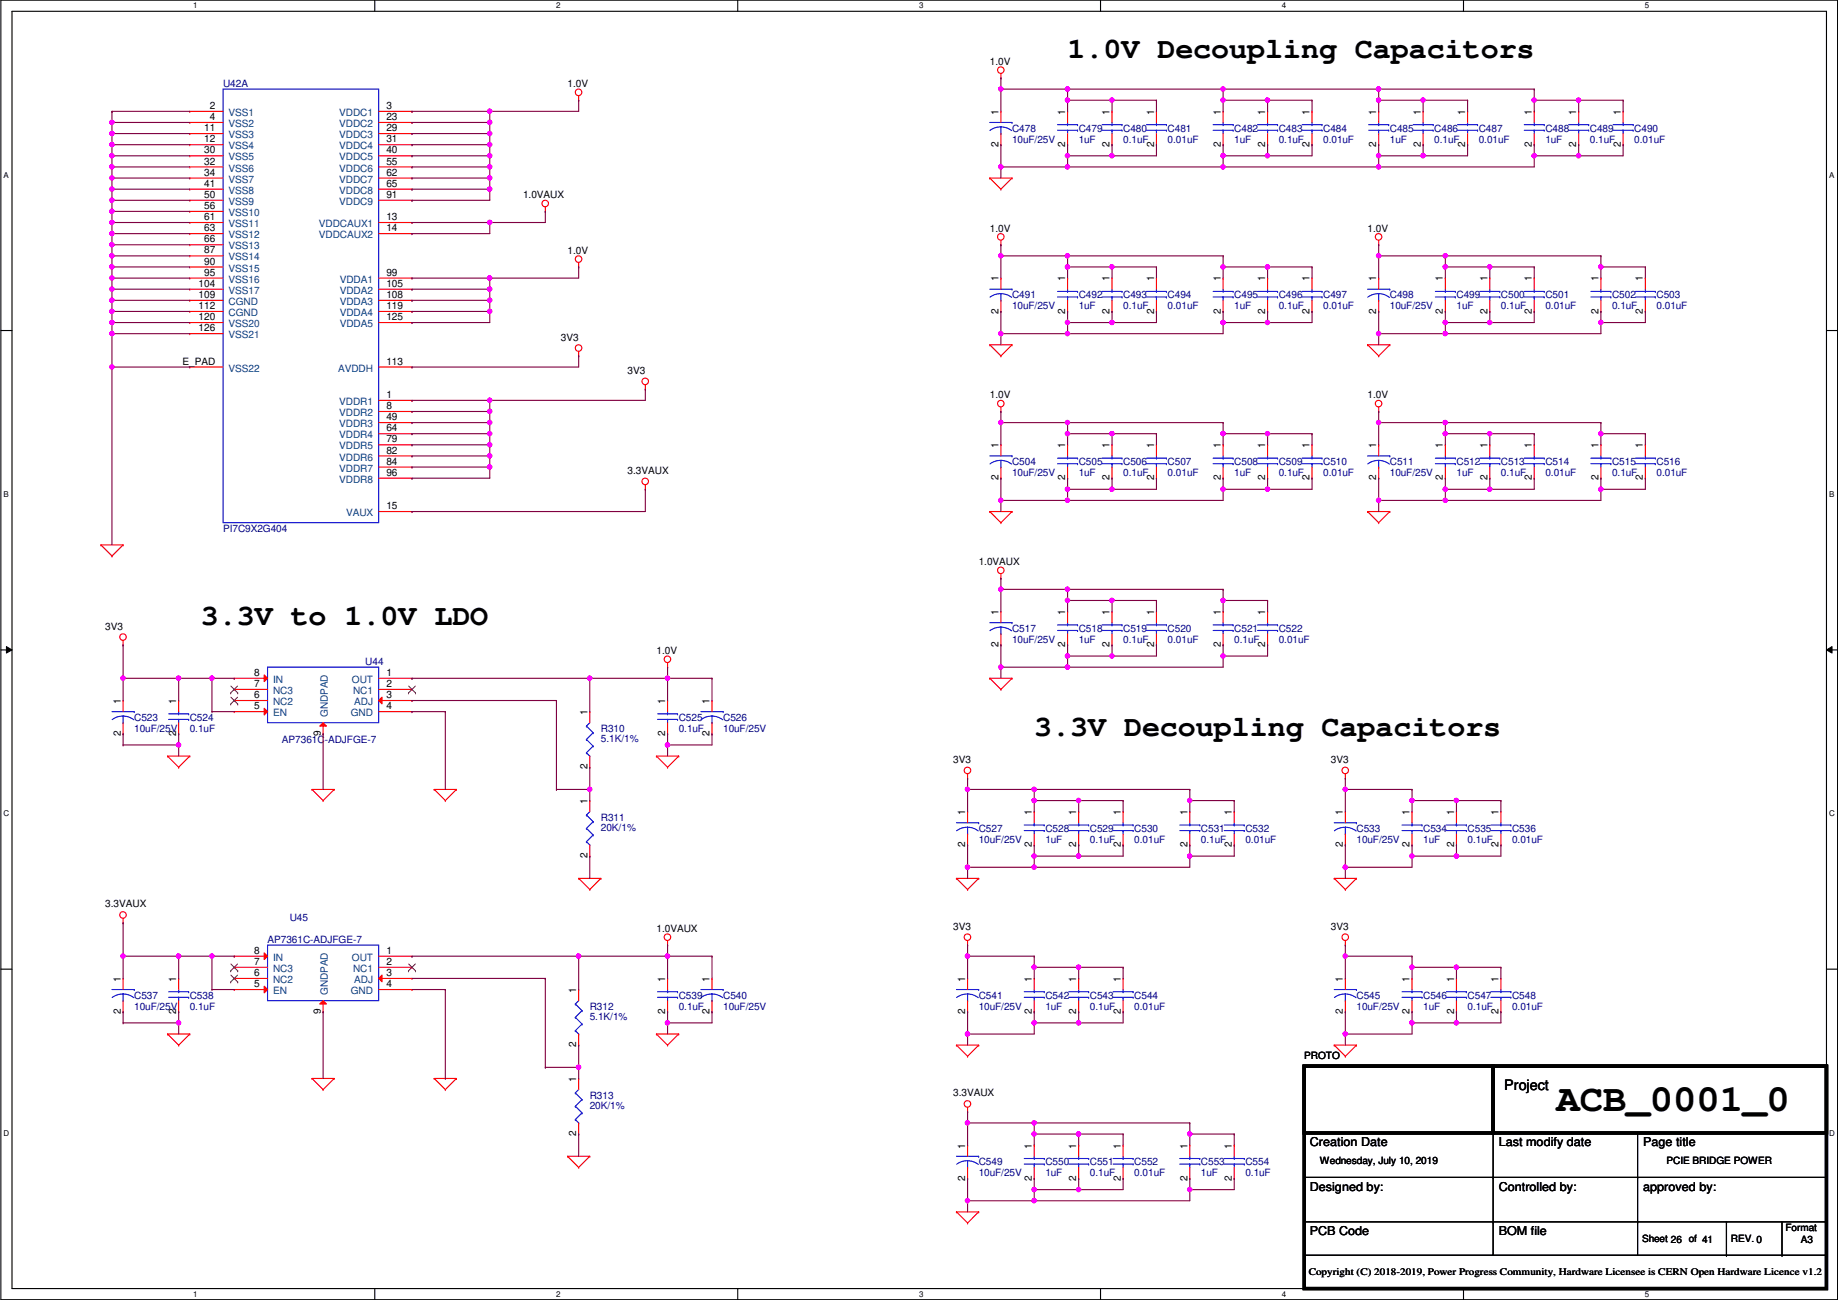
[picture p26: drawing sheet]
<svg xmlns="http://www.w3.org/2000/svg" width="420mm" height="297mm" viewBox="0 0 420 297" stroke-linecap="round" stroke-linejoin="round" font-family="sans-serif">
<defs><g id="words">
<text font-size="8.9" x="355.8" y="253.8">ACB_0001_0</text>
<g font-size="6.9">
<text x="244" y="13.3">1.0V Decoupling Capacitors</text>
<text x="45.9" y="142.9">3.3V to 1.0V LDO</text>
<text x="236.4" y="168.3">3.3V Decoupling Capacitors</text>
</g>
<text font-size="3.3" x="343.9" y="249.1">Project</text>
<g font-size="2.8">
<text x="299.4" y="261.9">Creation Date</text>
<text x="342.6" y="261.9">Last modify date</text>
<text x="375.6" y="261.9">Page title</text>
<text x="299.4" y="272.1">Designed by:</text>
<text x="342.6" y="272.1">Controlled by:</text>
<text x="375.6" y="272.1">approved by:</text>
<text x="299.4" y="282.2">PCB Code</text>
<text x="342.6" y="282.2">BOM file</text>
</g>
<g font-size="2.3">
<text x="226.3" y="14.8">1.0V</text>
<text x="129.7" y="19.9">1.0V</text>
<text x="46.7" y="30">11</text>
<text x="48" y="24.9">2</text>
<text x="48" y="27.4">4</text>
<text x="88.3" y="24.9">3</text>
<text x="88.3" y="30">29</text>
<text x="88.3" y="27.4">23</text>
<text x="228.2" y="26.2" transform="rotate(-90 228.2 26.2)">1</text>
<text x="243.5" y="26.2" transform="rotate(-90 243.5 26.2)">1</text>
<text x="253.6" y="26.2" transform="rotate(-90 253.6 26.2)">1</text>
<text x="263.8" y="26.2" transform="rotate(-90 263.8 26.2)">1</text>
<text x="279" y="26.2" transform="rotate(-90 279 26.2)">1</text>
<text x="289.2" y="26.2" transform="rotate(-90 289.2 26.2)">1</text>
<text x="299.4" y="26.2" transform="rotate(-90 299.4 26.2)">1</text>
<text x="314.6" y="26.2" transform="rotate(-90 314.6 26.2)">1</text>
<text x="324.8" y="26.2" transform="rotate(-90 324.8 26.2)">1</text>
<text x="334.9" y="26.2" transform="rotate(-90 334.9 26.2)">1</text>
<text x="350.2" y="26.2" transform="rotate(-90 350.2 26.2)">1</text>
<text x="360.3" y="26.2" transform="rotate(-90 360.3 26.2)">1</text>
<text x="370.5" y="26.2" transform="rotate(-90 370.5 26.2)">1</text>
<text x="46.7" y="32.5">12</text>
<text x="46.7" y="35.1">30</text>
<text x="88.3" y="32.5">31</text>
<text x="88.3" y="35.1">40</text>
<text x="228.2" y="33.6" transform="rotate(-90 228.2 33.6)">2</text>
<text x="243.5" y="33.6" transform="rotate(-90 243.5 33.6)">2</text>
<text x="253.6" y="33.6" transform="rotate(-90 253.6 33.6)">2</text>
<text x="263.8" y="33.6" transform="rotate(-90 263.8 33.6)">2</text>
<text x="279" y="33.6" transform="rotate(-90 279 33.6)">2</text>
<text x="289.2" y="33.6" transform="rotate(-90 289.2 33.6)">2</text>
<text x="299.4" y="33.6" transform="rotate(-90 299.4 33.6)">2</text>
<text x="314.6" y="33.6" transform="rotate(-90 314.6 33.6)">2</text>
<text x="324.8" y="33.6" transform="rotate(-90 324.8 33.6)">2</text>
<text x="334.9" y="33.6" transform="rotate(-90 334.9 33.6)">2</text>
<text x="350.2" y="33.6" transform="rotate(-90 350.2 33.6)">2</text>
<text x="360.3" y="33.6" transform="rotate(-90 360.3 33.6)">2</text>
<text x="370.5" y="33.6" transform="rotate(-90 370.5 33.6)">2</text>
<text x="46.7" y="37.6">32</text>
<text x="46.7" y="40.1">34</text>
<text x="88.3" y="37.6">55</text>
<text x="88.3" y="40.1">62</text>
<text x="46.7" y="42.7">41</text>
<text x="46.7" y="45.2">50</text>
<text x="46.7" y="47.8">56</text>
<text x="88.3" y="42.7">65</text>
<text x="88.3" y="45.2">91</text>
<text x="119.6" y="45.3">1.0VAUX</text>
<text x="46.7" y="50.3">61</text>
<text x="46.7" y="52.8">63</text>
<text x="88.3" y="50.3">13</text>
<text x="88.3" y="52.8">14</text>
<text x="226.3" y="52.9">1.0V</text>
<text x="312.6" y="52.9">1.0V</text>
<text x="46.7" y="55.4">66</text>
<text x="46.7" y="57.9">87</text>
<text x="129.7" y="58">1.0V</text>
<text x="45.4" y="65.5">104</text>
<text x="46.7" y="60.5">90</text>
<text x="46.7" y="63">95</text>
<text x="88.3" y="63">99</text>
<text x="88.3" y="65.5">105</text>
<text x="228.2" y="64.3" transform="rotate(-90 228.2 64.3)">1</text>
<text x="243.5" y="64.3" transform="rotate(-90 243.5 64.3)">1</text>
<text x="253.6" y="64.3" transform="rotate(-90 253.6 64.3)">1</text>
<text x="263.8" y="64.3" transform="rotate(-90 263.8 64.3)">1</text>
<text x="279" y="64.3" transform="rotate(-90 279 64.3)">1</text>
<text x="289.2" y="64.3" transform="rotate(-90 289.2 64.3)">1</text>
<text x="299.4" y="64.3" transform="rotate(-90 299.4 64.3)">1</text>
<text x="314.6" y="64.3" transform="rotate(-90 314.6 64.3)">1</text>
<text x="329.8" y="64.3" transform="rotate(-90 329.8 64.3)">1</text>
<text x="340" y="64.3" transform="rotate(-90 340 64.3)">1</text>
<text x="350.2" y="64.3" transform="rotate(-90 350.2 64.3)">1</text>
<text x="365.4" y="64.3" transform="rotate(-90 365.4 64.3)">1</text>
<text x="375.6" y="64.3" transform="rotate(-90 375.6 64.3)">1</text>
<text x="45.4" y="68.1">109</text>
<text x="45.4" y="70.6">112</text>
<text x="88.3" y="68.1">108</text>
<text x="88.3" y="70.6">119</text>
<text x="228.2" y="71.7" transform="rotate(-90 228.2 71.7)">2</text>
<text x="243.5" y="71.7" transform="rotate(-90 243.5 71.7)">2</text>
<text x="253.6" y="71.7" transform="rotate(-90 253.6 71.7)">2</text>
<text x="263.8" y="71.7" transform="rotate(-90 263.8 71.7)">2</text>
<text x="279" y="71.7" transform="rotate(-90 279 71.7)">2</text>
<text x="289.2" y="71.7" transform="rotate(-90 289.2 71.7)">2</text>
<text x="299.4" y="71.7" transform="rotate(-90 299.4 71.7)">2</text>
<text x="314.6" y="71.7" transform="rotate(-90 314.6 71.7)">2</text>
<text x="329.8" y="71.7" transform="rotate(-90 329.8 71.7)">2</text>
<text x="340" y="71.7" transform="rotate(-90 340 71.7)">2</text>
<text x="350.2" y="71.7" transform="rotate(-90 350.2 71.7)">2</text>
<text x="365.4" y="71.7" transform="rotate(-90 365.4 71.7)">2</text>
<text x="375.6" y="71.7" transform="rotate(-90 375.6 71.7)">2</text>
<text x="45.4" y="73.2">120</text>
<text x="45.4" y="75.7">126</text>
<text x="88.3" y="73.2">125</text>
<text x="128.2" y="77.8">3V3</text>
<text x="41.7" y="83.3">E_PAD</text>
<text x="88.3" y="83.3">113</text>
<text x="143.5" y="85.4">3V3</text>
<text x="88.3" y="90.9">1</text>
<text x="88.3" y="93.5">8</text>
<text x="226.3" y="91">1.0V</text>
<text x="312.6" y="91">1.0V</text>
<text x="88.3" y="96">49</text>
<text x="88.3" y="98.6">64</text>
<text x="88.3" y="101.1">79</text>
<text x="88.3" y="103.6">82</text>
<text x="88.3" y="106.2">84</text>
<text x="228.2" y="102.4" transform="rotate(-90 228.2 102.4)">1</text>
<text x="243.5" y="102.4" transform="rotate(-90 243.5 102.4)">1</text>
<text x="253.6" y="102.4" transform="rotate(-90 253.6 102.4)">1</text>
<text x="263.8" y="102.4" transform="rotate(-90 263.8 102.4)">1</text>
<text x="279" y="102.4" transform="rotate(-90 279 102.4)">1</text>
<text x="289.2" y="102.4" transform="rotate(-90 289.2 102.4)">1</text>
<text x="299.4" y="102.4" transform="rotate(-90 299.4 102.4)">1</text>
<text x="314.6" y="102.4" transform="rotate(-90 314.6 102.4)">1</text>
<text x="329.8" y="102.4" transform="rotate(-90 329.8 102.4)">1</text>
<text x="340" y="102.4" transform="rotate(-90 340 102.4)">1</text>
<text x="350.2" y="102.4" transform="rotate(-90 350.2 102.4)">1</text>
<text x="365.4" y="102.4" transform="rotate(-90 365.4 102.4)">1</text>
<text x="375.6" y="102.4" transform="rotate(-90 375.6 102.4)">1</text>
<text x="88.3" y="108.7">96</text>
<text x="143.5" y="108.3">3.3VAUX</text>
<text x="228.2" y="109.8" transform="rotate(-90 228.2 109.8)">2</text>
<text x="243.5" y="109.8" transform="rotate(-90 243.5 109.8)">2</text>
<text x="253.6" y="109.8" transform="rotate(-90 253.6 109.8)">2</text>
<text x="263.8" y="109.8" transform="rotate(-90 263.8 109.8)">2</text>
<text x="279" y="109.8" transform="rotate(-90 279 109.8)">2</text>
<text x="289.2" y="109.8" transform="rotate(-90 289.2 109.8)">2</text>
<text x="299.4" y="109.8" transform="rotate(-90 299.4 109.8)">2</text>
<text x="314.6" y="109.8" transform="rotate(-90 314.6 109.8)">2</text>
<text x="329.8" y="109.8" transform="rotate(-90 329.8 109.8)">2</text>
<text x="340" y="109.8" transform="rotate(-90 340 109.8)">2</text>
<text x="350.2" y="109.8" transform="rotate(-90 350.2 109.8)">2</text>
<text x="365.4" y="109.8" transform="rotate(-90 365.4 109.8)">2</text>
<text x="375.6" y="109.8" transform="rotate(-90 375.6 109.8)">2</text>
<text x="88.3" y="116.3">15</text>
<text x="223.7" y="129.1">1.0VAUX</text>
<text x="24.1" y="143.8">3V3</text>
<text x="228.2" y="140.5" transform="rotate(-90 228.2 140.5)">1</text>
<text x="243.5" y="140.5" transform="rotate(-90 243.5 140.5)">1</text>
<text x="253.6" y="140.5" transform="rotate(-90 253.6 140.5)">1</text>
<text x="263.8" y="140.5" transform="rotate(-90 263.8 140.5)">1</text>
<text x="279" y="140.5" transform="rotate(-90 279 140.5)">1</text>
<text x="289.2" y="140.5" transform="rotate(-90 289.2 140.5)">1</text>
<text x="150.1" y="149.4">1.0V</text>
<text x="228.2" y="147.9" transform="rotate(-90 228.2 147.9)">2</text>
<text x="243.5" y="147.9" transform="rotate(-90 243.5 147.9)">2</text>
<text x="253.6" y="147.9" transform="rotate(-90 253.6 147.9)">2</text>
<text x="263.8" y="147.9" transform="rotate(-90 263.8 147.9)">2</text>
<text x="279" y="147.9" transform="rotate(-90 279 147.9)">2</text>
<text x="289.2" y="147.9" transform="rotate(-90 289.2 147.9)">2</text>
<text x="58.1" y="154.4">8</text>
<text x="88.3" y="154.4">1</text>
<text x="27.6" y="160.8" transform="rotate(-90 27.6 160.8)">1</text>
<text x="40.3" y="160.8" transform="rotate(-90 40.3 160.8)">1</text>
<text x="58.1" y="157">7</text>
<text x="58.1" y="159.5">6</text>
<text x="88.3" y="157">2</text>
<text x="88.3" y="159.5">3</text>
<text x="152" y="160.8" transform="rotate(-90 152 160.8)">1</text>
<text x="162.2" y="160.8" transform="rotate(-90 162.2 160.8)">1</text>
<text x="58.1" y="162.1">5</text>
<text x="88.3" y="162.1">4</text>
<text x="134.3" y="163.4" transform="rotate(-90 134.3 163.4)">1</text>
<text x="27.6" y="168.2" transform="rotate(-90 27.6 168.2)">2</text>
<text x="40.3" y="168.2" transform="rotate(-90 40.3 168.2)">2</text>
<text x="73.3" y="168.2" transform="rotate(-90 73.3 168.2)">9</text>
<text x="152" y="168.2" transform="rotate(-90 152 168.2)">2</text>
<text x="162.2" y="168.2" transform="rotate(-90 162.2 168.2)">2</text>
<text x="134.3" y="175.8" transform="rotate(-90 134.3 175.8)">2</text>
<text x="217.9" y="174.3">3V3</text>
<text x="304.2" y="174.3">3V3</text>
<text x="134.3" y="183.7" transform="rotate(-90 134.3 183.7)">1</text>
<text x="220.6" y="186.2" transform="rotate(-90 220.6 186.2)">1</text>
<text x="235.9" y="186.2" transform="rotate(-90 235.9 186.2)">1</text>
<text x="246" y="186.2" transform="rotate(-90 246 186.2)">1</text>
<text x="256.2" y="186.2" transform="rotate(-90 256.2 186.2)">1</text>
<text x="271.4" y="186.2" transform="rotate(-90 271.4 186.2)">1</text>
<text x="281.6" y="186.2" transform="rotate(-90 281.6 186.2)">1</text>
<text x="307" y="186.2" transform="rotate(-90 307 186.2)">1</text>
<text x="322.2" y="186.2" transform="rotate(-90 322.2 186.2)">1</text>
<text x="332.4" y="186.2" transform="rotate(-90 332.4 186.2)">1</text>
<text x="342.5" y="186.2" transform="rotate(-90 342.5 186.2)">1</text>
<text x="134.3" y="196.1" transform="rotate(-90 134.3 196.1)">2</text>
<text x="220.6" y="193.6" transform="rotate(-90 220.6 193.6)">2</text>
<text x="235.9" y="193.6" transform="rotate(-90 235.9 193.6)">2</text>
<text x="246" y="193.6" transform="rotate(-90 246 193.6)">2</text>
<text x="256.2" y="193.6" transform="rotate(-90 256.2 193.6)">2</text>
<text x="271.4" y="193.6" transform="rotate(-90 271.4 193.6)">2</text>
<text x="281.6" y="193.6" transform="rotate(-90 281.6 193.6)">2</text>
<text x="307" y="193.6" transform="rotate(-90 307 193.6)">2</text>
<text x="322.2" y="193.6" transform="rotate(-90 322.2 193.6)">2</text>
<text x="332.4" y="193.6" transform="rotate(-90 332.4 193.6)">2</text>
<text x="342.5" y="193.6" transform="rotate(-90 342.5 193.6)">2</text>
<text x="24.1" y="207.3">3.3VAUX</text>
<text x="150.1" y="212.9">1.0VAUX</text>
<text x="217.9" y="212.4">3V3</text>
<text x="304.2" y="212.4">3V3</text>
<text x="58.1" y="217.9">8</text>
<text x="58.1" y="220.5">7</text>
<text x="88.3" y="217.9">1</text>
<text x="88.3" y="220.5">2</text>
<text x="27.6" y="224.3" transform="rotate(-90 27.6 224.3)">1</text>
<text x="40.3" y="224.3" transform="rotate(-90 40.3 224.3)">1</text>
<text x="58.1" y="223">6</text>
<text x="58.1" y="225.6">5</text>
<text x="88.3" y="223">3</text>
<text x="88.3" y="225.6">4</text>
<text x="131.7" y="226.9" transform="rotate(-90 131.7 226.9)">1</text>
<text x="152" y="224.3" transform="rotate(-90 152 224.3)">1</text>
<text x="162.2" y="224.3" transform="rotate(-90 162.2 224.3)">1</text>
<text x="220.6" y="224.3" transform="rotate(-90 220.6 224.3)">1</text>
<text x="235.9" y="224.3" transform="rotate(-90 235.9 224.3)">1</text>
<text x="246" y="224.3" transform="rotate(-90 246 224.3)">1</text>
<text x="256.2" y="224.3" transform="rotate(-90 256.2 224.3)">1</text>
<text x="307" y="224.3" transform="rotate(-90 307 224.3)">1</text>
<text x="322.2" y="224.3" transform="rotate(-90 322.2 224.3)">1</text>
<text x="332.4" y="224.3" transform="rotate(-90 332.4 224.3)">1</text>
<text x="342.5" y="224.3" transform="rotate(-90 342.5 224.3)">1</text>
<text x="27.6" y="231.7" transform="rotate(-90 27.6 231.7)">2</text>
<text x="40.3" y="231.7" transform="rotate(-90 40.3 231.7)">2</text>
<text x="73.3" y="231.7" transform="rotate(-90 73.3 231.7)">9</text>
<text x="152" y="231.7" transform="rotate(-90 152 231.7)">2</text>
<text x="162.2" y="231.7" transform="rotate(-90 162.2 231.7)">2</text>
<text x="220.6" y="231.7" transform="rotate(-90 220.6 231.7)">2</text>
<text x="235.9" y="231.7" transform="rotate(-90 235.9 231.7)">2</text>
<text x="246" y="231.7" transform="rotate(-90 246 231.7)">2</text>
<text x="256.2" y="231.7" transform="rotate(-90 256.2 231.7)">2</text>
<text x="307" y="231.7" transform="rotate(-90 307 231.7)">2</text>
<text x="322.2" y="231.7" transform="rotate(-90 322.2 231.7)">2</text>
<text x="332.4" y="231.7" transform="rotate(-90 332.4 231.7)">2</text>
<text x="342.5" y="231.7" transform="rotate(-90 342.5 231.7)">2</text>
<text x="131.7" y="239.3" transform="rotate(-90 131.7 239.3)">2</text>
<text x="298.1" y="241.9">PROTO</text>
<text x="131.7" y="247.2" transform="rotate(-90 131.7 247.2)">1</text>
<text x="217.9" y="250.5">3.3VAUX</text>
<text x="131.7" y="259.6" transform="rotate(-90 131.7 259.6)">2</text>
<text x="220.6" y="262.4" transform="rotate(-90 220.6 262.4)">1</text>
<text x="235.9" y="262.4" transform="rotate(-90 235.9 262.4)">1</text>
<text x="246" y="262.4" transform="rotate(-90 246 262.4)">1</text>
<text x="256.2" y="262.4" transform="rotate(-90 256.2 262.4)">1</text>
<text x="271.4" y="262.4" transform="rotate(-90 271.4 262.4)">1</text>
<text x="281.6" y="262.4" transform="rotate(-90 281.6 262.4)">1</text>
<text x="220.6" y="269.8" transform="rotate(-90 220.6 269.8)">2</text>
<text x="235.9" y="269.8" transform="rotate(-90 235.9 269.8)">2</text>
<text x="246" y="269.8" transform="rotate(-90 246 269.8)">2</text>
<text x="256.2" y="269.8" transform="rotate(-90 256.2 269.8)">2</text>
<text x="271.4" y="269.8" transform="rotate(-90 271.4 269.8)">2</text>
<text x="281.6" y="269.8" transform="rotate(-90 281.6 269.8)">2</text>
<text x="301.7" y="266">Wednesday, July 10, 2019</text>
<text x="380.9" y="266">PCIE BRIDGE POWER</text>
<text x="408.1" y="281.3">Format</text>
<text x="375.4" y="283.8">Sheet 26 of 41</text>
<text x="395.7" y="283.8">REV. 0</text>
<text x="411.7" y="284.1">A3</text>
<text x="299.2" y="291.4">Copyright (C) 2018-2019, Power Progress Community, Hardware Licensee is CERN Open Hardware Licence v1.2</text>
</g>
<g font-size="2.3" fill="#00007f">
<text x="51" y="19.9">U42A</text>
<text x="231.3" y="30.1">C478</text>
<text x="231.3" y="32.6">10uF/25V</text>
<text x="246.6" y="30.1">C479</text>
<text x="246.6" y="32.6">1uF</text>
<text x="256.7" y="30.1">C480</text>
<text x="256.7" y="32.6">0.1uF</text>
<text x="266.9" y="30.1">C481</text>
<text x="266.9" y="32.6">0.01uF</text>
<text x="282.1" y="30.1">C482</text>
<text x="282.1" y="32.6">1uF</text>
<text x="292.3" y="30.1">C483</text>
<text x="292.3" y="32.6">0.1uF</text>
<text x="302.5" y="30.1">C484</text>
<text x="302.5" y="32.6">0.01uF</text>
<text x="317.7" y="30.1">C485</text>
<text x="317.7" y="32.6">1uF</text>
<text x="327.9" y="30.1">C486</text>
<text x="327.9" y="32.6">0.1uF</text>
<text x="338" y="30.1">C487</text>
<text x="338" y="32.6">0.01uF</text>
<text x="353.3" y="30.1">C488</text>
<text x="353.3" y="32.6">1uF</text>
<text x="363.4" y="30.1">C489</text>
<text x="363.4" y="32.6">0.1uF</text>
<text x="373.6" y="30.1">C490</text>
<text x="373.6" y="32.6">0.01uF</text>
<text x="231.3" y="68.2">C491</text>
<text x="231.3" y="70.7">10uF/25V</text>
<text x="246.6" y="68.2">C492</text>
<text x="246.6" y="70.7">1uF</text>
<text x="256.7" y="68.2">C493</text>
<text x="256.7" y="70.7">0.1uF</text>
<text x="266.9" y="68.2">C494</text>
<text x="266.9" y="70.7">0.01uF</text>
<text x="282.1" y="68.2">C495</text>
<text x="282.1" y="70.7">1uF</text>
<text x="292.3" y="68.2">C496</text>
<text x="292.3" y="70.7">0.1uF</text>
<text x="302.5" y="68.2">C497</text>
<text x="302.5" y="70.7">0.01uF</text>
<text x="317.7" y="68.2">C498</text>
<text x="317.7" y="70.7">10uF/25V</text>
<text x="332.9" y="68.2">C499</text>
<text x="332.9" y="70.7">1uF</text>
<text x="343.1" y="68.2">C500</text>
<text x="343.1" y="70.7">0.1uF</text>
<text x="353.3" y="68.2">C501</text>
<text x="353.3" y="70.7">0.01uF</text>
<text x="368.5" y="68.2">C502</text>
<text x="368.5" y="70.7">0.1uF</text>
<text x="378.7" y="68.2">C503</text>
<text x="378.7" y="70.7">0.01uF</text>
<text x="231.3" y="106.3">C504</text>
<text x="246.6" y="106.3">C505</text>
<text x="256.7" y="106.3">C506</text>
<text x="266.9" y="106.3">C507</text>
<text x="282.1" y="106.3">C508</text>
<text x="292.3" y="106.3">C509</text>
<text x="302.5" y="106.3">C510</text>
<text x="317.7" y="106.3">C511</text>
<text x="332.9" y="106.3">C512</text>
<text x="343.1" y="106.3">C513</text>
<text x="353.3" y="106.3">C514</text>
<text x="368.5" y="106.3">C515</text>
<text x="378.7" y="106.3">C516</text>
<text x="231.3" y="108.8">10uF/25V</text>
<text x="246.6" y="108.8">1uF</text>
<text x="256.7" y="108.8">0.1uF</text>
<text x="266.9" y="108.8">0.01uF</text>
<text x="282.1" y="108.8">1uF</text>
<text x="292.3" y="108.8">0.1uF</text>
<text x="302.5" y="108.8">0.01uF</text>
<text x="317.7" y="108.8">10uF/25V</text>
<text x="332.9" y="108.8">1uF</text>
<text x="343.1" y="108.8">0.1uF</text>
<text x="353.3" y="108.8">0.01uF</text>
<text x="368.5" y="108.8">0.1uF</text>
<text x="378.7" y="108.8">0.01uF</text>
<text x="51" y="121.5">PI7C9X2G404</text>
<text x="231.3" y="144.4">C517</text>
<text x="231.3" y="146.9">10uF/25V</text>
<text x="246.6" y="144.4">C518</text>
<text x="246.6" y="146.9">1uF</text>
<text x="256.7" y="144.4">C519</text>
<text x="256.7" y="146.9">0.1uF</text>
<text x="266.9" y="144.4">C520</text>
<text x="266.9" y="146.9">0.01uF</text>
<text x="282.1" y="144.4">C521</text>
<text x="282.1" y="146.9">0.1uF</text>
<text x="292.3" y="144.4">C522</text>
<text x="292.3" y="146.9">0.01uF</text>
<text x="83.5" y="152">U44</text>
<text x="30.7" y="164.7">C523</text>
<text x="30.7" y="167.2">10uF/25V</text>
<text x="43.4" y="164.7">C524</text>
<text x="43.4" y="167.2">0.1uF</text>
<text x="137.4" y="167.2">R310</text>
<text x="155.1" y="164.7">C525</text>
<text x="155.1" y="167.2">0.1uF</text>
<text x="165.3" y="164.7">C526</text>
<text x="165.3" y="167.2">10uF/25V</text>
<text x="64.5" y="169.8">AP7361C-ADJFGE-7</text>
<text x="137.4" y="169.5">5.1K/1%</text>
<text x="137.4" y="187.5">R311</text>
<text x="137.4" y="189.8">20K/1%</text>
<text x="223.7" y="190.1">C527</text>
<text x="239" y="190.1">C528</text>
<text x="249.1" y="190.1">C529</text>
<text x="259.3" y="190.1">C530</text>
<text x="274.5" y="190.1">C531</text>
<text x="284.7" y="190.1">C532</text>
<text x="310.1" y="190.1">C533</text>
<text x="325.3" y="190.1">C534</text>
<text x="335.5" y="190.1">C535</text>
<text x="345.6" y="190.1">C536</text>
<text x="223.7" y="192.6">10uF/25V</text>
<text x="239" y="192.6">1uF</text>
<text x="249.1" y="192.6">0.1uF</text>
<text x="259.3" y="192.6">0.01uF</text>
<text x="274.5" y="192.6">0.1uF</text>
<text x="284.7" y="192.6">0.01uF</text>
<text x="310.1" y="192.6">10uF/25V</text>
<text x="325.3" y="192.6">1uF</text>
<text x="335.5" y="192.6">0.1uF</text>
<text x="345.6" y="192.6">0.01uF</text>
<text x="61.2" y="215.5">AP7361C-ADJFGE-7</text>
<text x="66.2" y="210.4">U45</text>
<text x="30.7" y="228.2">C537</text>
<text x="30.7" y="230.7">10uF/25V</text>
<text x="43.4" y="228.2">C538</text>
<text x="43.4" y="230.7">0.1uF</text>
<text x="134.8" y="230.7">R312</text>
<text x="134.8" y="233">5.1K/1%</text>
<text x="155.1" y="228.2">C539</text>
<text x="155.1" y="230.7">0.1uF</text>
<text x="165.3" y="228.2">C540</text>
<text x="165.3" y="230.7">10uF/25V</text>
<text x="223.7" y="228.2">C541</text>
<text x="223.7" y="230.7">10uF/25V</text>
<text x="239" y="228.2">C542</text>
<text x="239" y="230.7">1uF</text>
<text x="249.1" y="228.2">C543</text>
<text x="249.1" y="230.7">0.1uF</text>
<text x="259.3" y="228.2">C544</text>
<text x="259.3" y="230.7">0.01uF</text>
<text x="310.1" y="228.2">C545</text>
<text x="310.1" y="230.7">10uF/25V</text>
<text x="325.3" y="228.2">C546</text>
<text x="325.3" y="230.7">1uF</text>
<text x="335.5" y="228.2">C547</text>
<text x="335.5" y="230.7">0.1uF</text>
<text x="345.6" y="228.2">C548</text>
<text x="345.6" y="230.7">0.01uF</text>
<text x="134.8" y="251">R313</text>
<text x="134.8" y="253.3">20K/1%</text>
<text x="223.7" y="266.3">C549</text>
<text x="223.7" y="268.8">10uF/25V</text>
<text x="239" y="266.3">C550</text>
<text x="239" y="268.8">1uF</text>
<text x="249.1" y="266.3">C551</text>
<text x="249.1" y="268.8">0.1uF</text>
<text x="259.3" y="266.3">C552</text>
<text x="259.3" y="268.8">0.01uF</text>
<text x="274.5" y="266.3">C553</text>
<text x="274.5" y="268.8">1uF</text>
<text x="284.7" y="266.3">C554</text>
<text x="284.7" y="268.8">0.1uF</text>
</g>
<g font-size="2.3" fill="#00407f">
<text x="52.3" y="26.5">VSS1</text>
<text x="52.3" y="29">VSS2</text>
<text x="77.5" y="26.5">VDDC1</text>
<text x="77.5" y="29">VDDC2</text>
<text x="52.3" y="31.6">VSS3</text>
<text x="52.3" y="34.1">VSS4</text>
<text x="77.5" y="31.6">VDDC3</text>
<text x="77.5" y="34.1">VDDC4</text>
<text x="52.3" y="36.7">VSS5</text>
<text x="52.3" y="39.2">VSS6</text>
<text x="52.3" y="41.7">VSS7</text>
<text x="77.5" y="36.7">VDDC5</text>
<text x="77.5" y="39.2">VDDC6</text>
<text x="77.5" y="41.7">VDDC7</text>
<text x="52.3" y="44.3">VSS8</text>
<text x="52.3" y="46.8">VSS9</text>
<text x="77.5" y="44.3">VDDC8</text>
<text x="77.5" y="46.8">VDDC9</text>
<text x="52.3" y="49.4">VSS10</text>
<text x="52.3" y="51.9">VSS11</text>
<text x="72.9" y="51.9">VDDCAUX1</text>
<text x="52.3" y="54.4">VSS12</text>
<text x="52.3" y="57">VSS13</text>
<text x="52.3" y="59.5">VSS14</text>
<text x="72.9" y="54.4">VDDCAUX2</text>
<text x="52.3" y="62.1">VSS15</text>
<text x="52.3" y="64.6">VSS16</text>
<text x="77.7" y="64.6">VDDA1</text>
<text x="52.3" y="67.1">VSS17</text>
<text x="52.3" y="69.7">CGND</text>
<text x="77.7" y="67.1">VDDA2</text>
<text x="77.7" y="69.7">VDDA3</text>
<text x="52.3" y="72.2">CGND</text>
<text x="52.3" y="74.8">VSS20</text>
<text x="52.3" y="77.3">VSS21</text>
<text x="77.7" y="74.8">VDDA5</text>
<text x="77.7" y="72.2">VDDA4</text>
<text x="52.3" y="84.9">VSS22</text>
<text x="77.3" y="84.9">AVDDH</text>
<text x="77.5" y="92.5">VDDR1</text>
<text x="77.5" y="95.1">VDDR2</text>
<text x="77.5" y="97.6">VDDR3</text>
<text x="77.5" y="100.2">VDDR4</text>
<text x="77.5" y="105.2">VDDR6</text>
<text x="77.5" y="107.8">VDDR7</text>
<text x="77.5" y="102.7">VDDR5</text>
<text x="77.5" y="110.3">VDDR8</text>
<text x="79.1" y="117.9">VAUX</text>
<text x="62.4" y="156">IN</text>
<text x="62.4" y="158.6">NC3</text>
<text x="62.4" y="161.1">NC2</text>
<text x="80.5" y="156">OUT</text>
<text x="80.7" y="158.6">NC1</text>
<text x="81" y="161.1">ADJ</text>
<text x="62.4" y="163.7">EN</text>
<text x="74.9" y="163.9" transform="rotate(-90 74.9 163.9)">GNDPAD</text>
<text x="80.2" y="163.7">GND</text>
<text x="62.4" y="219.5">IN</text>
<text x="80.5" y="219.5">OUT</text>
<text x="62.4" y="222.1">NC3</text>
<text x="62.4" y="224.6">NC2</text>
<text x="62.4" y="227.2">EN</text>
<text x="74.9" y="227.4" transform="rotate(-90 74.9 227.4)">GNDPAD</text>
<text x="80.2" y="227.2">GND</text>
<text x="80.7" y="222.1">NC1</text>
<text x="81" y="224.6">ADJ</text>
</g>
<g font-size="1.8">
<text x="44.2" y="1.9">1</text>
<text x="127.1" y="1.9">2</text>
<text x="210.1" y="1.9">3</text>
<text x="293" y="1.9">4</text>
<text x="376" y="1.9">5</text>
<text x=".8" y="40.6">A</text>
<text x="418.2" y="40.6">A</text>
<text x=".8" y="113.6">B</text>
<text x="418.2" y="113.6">B</text>
<text x=".8" y="186.6">C</text>
<text x="418.2" y="186.6">C</text>
<text x=".8" y="259.5">D</text>
<text x="418.2" y="259.5">D</text>
<text x="44.2" y="296.3">1</text>
<text x="127.1" y="296.3">2</text>
<text x="210.1" y="296.3">3</text>
<text x="293" y="296.3">4</text>
<text x="376" y="296.3">5</text>
</g>
</g></defs>
<path d="M.2 0h419.9v297h-419.9zM2.7 2.6h414.8v291.8h-414.8z" fill="none" stroke="#000" stroke-width=".25"/>
<g fill="#fff">
<path d="M44.2 .3h1v2h-1z"/>
<path d="M44.2 294.7h1v2h-1z"/>
</g>
<path d="M85.7 0v2.6M85.7 294.4v2.6" fill="none" stroke="#000" stroke-width=".25"/>
<g fill="#fff">
<path d="M127.1 .3h1v2h-1z"/>
<path d="M127.1 294.7h1v2h-1z"/>
</g>
<path d="M168.6 0v2.6M168.6 294.4v2.6" fill="none" stroke="#000" stroke-width=".25"/>
<g fill="#fff">
<path d="M210.1 .3h1v2h-1z"/>
<path d="M210.1 294.7h1v2h-1z"/>
</g>
<path d="M251.6 0v2.6M251.6 294.4v2.6" fill="none" stroke="#000" stroke-width=".25"/>
<g fill="#fff">
<path d="M293 .3h1v2h-1z"/>
<path d="M293 294.7h1v2h-1z"/>
</g>
<path d="M334.5 0v2.6M334.5 294.4v2.6" fill="none" stroke="#000" stroke-width=".25"/>
<g fill="#fff">
<path d="M376 .3h1v2h-1z"/>
<path d="M376 294.7h1v2h-1z"/>
<path d="M.8 39h1.2v2h-1.2z"/>
<path d="M418.2 39h1.1v2h-1.1z"/>
<path d="M.8 112h1.2v2h-1.2z"/>
<path d="M418.2 112h1.1v2h-1.1z"/>
</g>
<path d="M.2 75.5h2.5M417.5 75.5h2.6" fill="none" stroke="#000" stroke-width=".25"/>
<g fill="#fff">
<path d="M.8 185h1.3v1.9h-1.3z"/>
<path d="M418.2 185h1.2v1.9h-1.2z"/>
</g>
<path d="M.2 148.5h2.5M417.5 148.5h2.6" fill="none" stroke="#000" stroke-width=".25"/>
<path d="M1.5 147.7l1.2 .8-1.2 .7zM417.5 148.5l1.3-.8v1.5z" fill="#000"/>
<path d="M1.5 147.7l1.2 .8-1.2 .7zM417.5 148.5l1.3-.8v1.5z" fill="none" stroke="#000" stroke-width=".23"/>
<g fill="#fff">
<path d="M.8 257.9h1.3v2h-1.3z"/>
<path d="M418.2 257.9h1.2v2h-1.2z"/>
</g>
<g fill="none" stroke="#000" stroke-width=".25">
<path d="M.2 221.4h2.5M417.5 221.4h2.6M298.1 243.6h12.7M310.8 243.6h.1M341.3 258.9v20.3M374.3 258.9v20.3M298.1 269h119.4M298.1 279.2h119.4M341.3 269h.1M341.3 279.2h.1M341.3 279.2v7.6h-43.2M374.3 269h.1"/>
<path d="M374.3 279.2h.1M374.3 279.2v7.6h-33M394.7 279.2v7.6M407.4 279.2v7.6M417.5 269h.1M417.5 279.2h.1M374.3 286.8h43.2M394.7 286.8h.1M407.4 286.8h.1M417.5 286.8h.1"/>
</g>
<g fill="none" stroke="#f00" stroke-width=".25">
<path d="M228.8 17.8h.1M228.8 16.8v1M43.4 25.4h.1M43.4 28h.1M43.4 30.5h.1M43.4 33.1h.1M43.4 35.6h.1M43.4 38.1h.1M43.4 25.4h7.6M43.4 28h7.6M43.4 30.5h7.6M43.4 33.1h7.6"/>
<path d="M43.4 35.6h7.6M43.4 38.1h7.6M86.6 25.4h7.6M86.6 28h7.6M86.6 30.5h7.6M86.6 33.1h7.6M86.6 35.6h7.6M86.6 38.1h7.6M94.2 25.4h.1M94.2 30.5h.1M94.2 33.1h.1M94.2 35.6h.1"/>
<path d="M94.2 38.1h.1M94.2 28h.1M132.3 22.9h.1M132.3 21.9v1M228.8 25.4h.1M228.8 33.1h.1M228.8 25.4v2.6M228.8 30.5v2.6M299.9 25.4h.1M299.9 33.1h.1M299.9 25.4v2.6M299.9 30.5v2.6"/>
<path d="M43.4 40.7h.1M43.4 43.2h.1M43.4 45.8h.1M43.4 48.3h.1M43.4 50.8h.1M43.4 53.4h.1M43.4 55.9h.1M43.4 58.5h.1M43.4 40.7h7.6M43.4 43.2h7.6M43.4 45.8h7.6M43.4 48.3h7.6"/>
<path d="M43.4 50.8h7.6M43.4 53.4h7.6M43.4 55.9h7.6M43.4 58.5h7.6M86.6 40.7h7.6M86.6 43.2h7.6M86.6 45.8h7.6M86.6 50.8h7.6M86.6 53.4h7.6M94.2 40.7h.1M94.2 43.2h.1M94.2 45.8h.1"/>
<path d="M94.2 50.8h.1M94.2 53.4h.1M124.7 48.3h.1M124.7 47.3v1M132.3 60v1M226.3 40.7h.1M226.3 40.7h5M226.3 40.7l2.5 2.5M228.8 55.9h.1M228.8 43.2h.1M228.8 54.9v1M231.3 40.7h.1"/>
<path d="M231.3 40.7l-2.5 2.5M315.2 55.9h.1M315.2 54.9v1M43.4 61h.1M43.4 63.5h.1M43.4 66.1h.1M43.4 68.6h.1M43.4 71.2h.1M43.4 73.7h.1M43.4 76.2h.1M43.4 61h7.6M43.4 63.5h7.6"/>
<path d="M43.4 66.1h7.6M43.4 68.6h7.6M43.4 71.2h7.6M43.4 73.7h7.6M43.4 76.2h7.6M86.6 63.5h7.6M86.6 66.1h7.6M86.6 68.6h7.6M86.6 71.2h7.6M86.6 73.7h7.6M94.2 63.5h.1M94.2 66.1h.1"/>
<path d="M94.2 73.7h.1M94.2 68.6h.1M94.2 71.2h.1M132.3 61h.1M226.3 78.8h.1M226.3 78.8h5M226.3 78.8l2.5 2.5M231.3 78.8h.1M231.3 78.8l-2.5 2.5M244 63.5h.1M244 71.2h.1M244 63.5v2.6"/>
<path d="M244 68.6v2.6M312.6 78.8h.1M312.6 78.8h5.1M312.6 78.8l2.6 2.5M317.7 78.8h.1M317.7 78.8l-2.5 2.5M43.4 83.9h.1M43.4 83.9h7.6M86.6 83.9h7.6M86.6 91.5h7.6M86.6 94h7.6M86.6 96.6h7.6"/>
<path d="M86.6 99.1h7.6M94.2 91.5h.1M94.2 94h.1M94.2 96.6h.1M94.2 99.1h.1M94.2 83.9h.1M132.3 81.3h.1M132.3 80.3v1M147.5 88.9h.1M147.5 87.9v1M228.8 94h.1M228.8 81.3h.1"/>
<path d="M228.8 93v1M315.2 94h.1M315.2 81.3h.1M315.2 93v1M86.6 116.9h7.6M86.6 104.2h7.6M86.6 106.7h7.6M86.6 109.3h7.6M86.6 101.6h7.6M94.2 104.2h.1M94.2 106.7h.1M94.2 116.9h.1"/>
<path d="M94.2 109.3h.1M94.2 101.6h.1M147.5 111.8h.1M147.5 110.8v1M226.3 116.9h.1M226.3 116.9h5M226.3 116.9l2.5 2.5M228.8 119.4h.1M231.3 116.9h.1M231.3 116.9l-2.5 2.5M244 101.6h.1M244 109.3h.1"/>
<path d="M244 101.6v2.6M244 106.7v2.6M279.6 101.6h.1M279.6 109.3h.1M279.6 101.6v2.6M279.6 106.7v2.6M312.6 116.9h.1M312.6 116.9h5.1M312.6 116.9l2.6 2.5M315.2 119.4h.1M317.7 116.9h.1M317.7 116.9l-2.5 2.5"/>
<path d="M340.6 101.6h.1M340.6 109.3h.1M340.6 101.6v2.6M340.6 106.7v2.6M350.7 101.6h.1M350.7 109.3h.1M350.7 101.6v2.6M350.7 106.7v2.6M23.1 124.5h.1M23.1 124.5h5M23.1 124.5l2.5 2.5M25.6 127h.1"/>
<path d="M28.1 124.5h.1M28.1 124.5l-2.5 2.5M228.8 132.1h.1M228.8 139.7h.1M228.8 131.1v1M228.8 139.7v2.6M279.6 139.7h.1M279.6 139.7v2.6M289.8 139.7h.1M289.8 139.7v2.6M28.1 147.4h.1M28.1 146.3v1.1"/>
<path d="M86.6 155h7.6M86.6 157.5h7.6M94.2 155h.1M94.2 157.5h.1M152.6 152.4h.1M152.6 151.4v1M226.3 155h.1M226.3 155h5M226.3 155l2.5 2.5M228.8 157.5h.1M228.8 147.4h.1M228.8 144.8v2.6"/>
<path d="M231.3 155h.1M231.3 155l-2.5 2.5M279.6 147.4h.1M279.6 144.8v2.6M289.8 147.4h.1M289.8 144.8v2.6M38.3 172.8h.1M38.3 172.8h5.1M38.3 172.8l2.5 2.5M40.8 175.3h.1M40.8 160.1h.1M40.8 167.7h.1"/>
<path d="M40.8 160.1v2.5M40.8 165.1v2.6M43.4 172.8h.1M43.4 172.8l-2.6 2.5M150.1 172.8h.1M150.1 172.8h5M150.1 172.8l2.5 2.5M152.6 175.3h.1M155.1 172.8h.1M155.1 172.8l-2.5 2.5M221.2 177.8h.1M221.2 176.8v1"/>
<path d="M307.5 177.8h.1M307.5 176.8v1M71.3 180.4h.1M71.3 180.4h5.1M71.3 180.4l2.6 2.5M73.9 182.9h.1M76.4 180.4h.1M76.4 180.4l-2.5 2.5M99.3 180.4h.1M99.3 180.4h5M99.3 180.4l2.5 2.5M101.8 182.9h.1"/>
<path d="M104.3 180.4h.1M104.3 180.4l-2.5 2.5M134.8 182.9h.1M134.8 195.6h.1M134.8 182.9v2.6M134.8 193.1v2.5M282.1 185.5h.1M282.1 193.1h.1M282.1 185.5v2.5M282.1 190.5v2.6M322.8 185.5h.1M322.8 193.1h.1"/>
<path d="M322.8 185.5v2.5M322.8 190.5v2.6M343.1 185.5h.1M343.1 193.1h.1M343.1 185.5v2.5M343.1 190.5v2.6M28.1 210.9h.1M28.1 209.8v1.1M132.3 200.7h.1M132.3 200.7h5.1M132.3 200.7l2.5 2.5M134.8 203.2h.1"/>
<path d="M137.4 200.7h.1M137.4 200.7l-2.6 2.5M152.6 215.9h.1M152.6 214.9v1M218.6 200.7h.1M218.6 200.7h5.1M218.6 200.7l2.6 2.5M221.2 215.9h.1M221.2 203.2h.1M221.2 214.9v1M223.7 200.7h.1M223.7 200.7l-2.5 2.5"/>
<path d="M305 200.7h.1M305 200.7h5.1M305 200.7l2.5 2.5M307.5 215.9h.1M307.5 203.2h.1M307.5 214.9v1M310.1 200.7h.1M310.1 200.7l-2.6 2.5M38.3 236.3h.1M38.3 236.3h5.1M38.3 236.3l2.5 2.5M40.8 238.8h.1"/>
<path d="M43.4 236.3h.1M43.4 236.3l-2.6 2.5M150.1 236.3h.1M150.1 236.3h5M150.1 236.3l2.5 2.5M152.6 238.8h.1M155.1 236.3h.1M155.1 236.3l-2.5 2.5M162.8 223.6h.1M162.8 231.2h.1M162.8 223.6v2.5M162.8 228.6v2.6"/>
<path d="M218.6 238.8h.1M218.6 238.8h5.1M218.6 238.8l2.6 2.5M223.7 238.8h.1M223.7 238.8l-2.5 2.5M256.7 223.6h.1M256.7 231.2h.1M256.7 223.6v2.5M256.7 228.6v2.6M305 238.8h.1M305 238.8h5.1M305 238.8l2.5 2.5"/>
<path d="M310.1 238.8h.1M310.1 238.8l-2.6 2.5M71.3 246.4h.1M71.3 246.4h5.1M71.3 246.4l2.6 2.6M73.9 249h.1M76.4 246.4h.1M76.4 246.4l-2.5 2.6M99.3 246.4h.1M99.3 246.4h5M99.3 246.4l2.5 2.6M101.8 249h.1"/>
<path d="M104.3 246.4h.1M104.3 246.4l-2.5 2.6M221.2 241.3h.1M221.2 254h.1M221.2 253v1M307.5 241.3h.1M129.7 264.2h.1M129.7 264.2h5.1M129.7 264.2l2.6 2.5M132.3 266.7h.1M134.8 264.2h.1M134.8 264.2l-2.5 2.5"/>
<path d="M218.6 276.9h.1M218.6 276.9h5.1M218.6 276.9l2.6 2.5M221.2 279.4h.1M223.7 276.9h.1M223.7 276.9l-2.5 2.5M282.1 261.7h.1M282.1 269.3h.1M282.1 261.7v2.5M282.1 266.7v2.6"/>
<circle cx="228.8" cy="16" r=".75"/>
<circle cx="132.3" cy="21.1" r=".75"/>
<circle cx="124.6" cy="46.5" r=".75"/>
<circle cx="132.3" cy="59.2" r=".75"/>
<circle cx="228.8" cy="54.1" r=".75"/>
<circle cx="315.1" cy="54.1" r=".75"/>
<circle cx="132.3" cy="79.5" r=".75"/>
<circle cx="147.5" cy="87.1" r=".75"/>
<circle cx="228.8" cy="92.2" r=".75"/>
<circle cx="315.1" cy="92.2" r=".75"/>
<circle cx="147.5" cy="110" r=".75"/>
<circle cx="228.8" cy="130.3" r=".75"/>
<circle cx="28.1" cy="145.6" r=".75"/>
<circle cx="152.6" cy="150.6" r=".75"/>
<circle cx="221.2" cy="176" r=".75"/>
<circle cx="307.5" cy="176" r=".75"/>
<circle cx="28.1" cy="209.1" r=".75"/>
<circle cx="152.6" cy="214.1" r=".75"/>
<circle cx="221.2" cy="214.1" r=".75"/>
<circle cx="307.5" cy="214.1" r=".75"/>
<circle cx="221.2" cy="252.2" r=".75"/>
</g>
<path d="M298.1 243.6h43.2v15.3h-43.2zM298.1 243.6h119.4v50.8h-119.4zM341.3 243.6h76.2v15.3h-76.2z" fill="none" stroke="#000" stroke-width=".76"/>
<g fill="none" stroke="#00f" stroke-width=".25">
<path d="M51 20.4h35.6v99h-35.6zM226.3 28h5M228.8 30.5h.1M228.8 29l1 .1 1.5 .7M228.8 29l-1.6 .3-.9 .5M228.8 29v1.5M231.3 28h.1M297.6 29.8h4.6M297.6 28.5h4.6M299.9 28.5h.1M299.9 29.8h.1M299.9 28v.5"/>
<path d="M299.9 29.8v.7M302.2 29.8h.1M302.2 28.5h.1M241.8 67.9h4.5M241.8 66.6h4.5M244 66.6h.1M244 67.9h.1M244 66.1v.5M244 67.9v.7M246.3 67.9h.1M246.3 66.6h.1M241.8 106h4.5"/>
<path d="M241.8 104.7h4.5M244 104.7h.1M244 106h.1M244 104.2v.5M244 106v.7M246.3 106h.1M246.3 104.7h.1M277.3 106h4.6M277.3 104.7h4.6M279.6 104.7h.1M279.6 106h.1M279.6 104.2v.5"/>
<path d="M279.6 106v.7M281.9 106h.1M281.9 104.7h.1M338.3 106h4.5M338.3 104.7h4.5M340.6 104.7h.1M340.6 106h.1M340.6 104.2v.5M340.6 106v.7M342.8 106h.1M342.8 104.7h.1M348.4 106h4.6"/>
<path d="M348.4 104.7h4.6M350.7 104.7h.1M350.7 106h.1M350.7 104.2v.5M350.7 106v.7M353 106h.1M353 104.7h.1M61.2 152.4h25.4v12.7h-25.4zM226.3 142.3h5M228.8 144.8h.1M228.8 143.3l1 .1 1.5 .7M228.8 143.3l-1.6 .3-.9 .5"/>
<path d="M228.8 143.3v1.5M231.3 142.3h.1M277.3 144.1h4.6M277.3 142.8h4.6M279.6 142.8h.1M279.6 144.1h.1M279.6 142.3v.5M279.6 144.1v.7M281.9 144.1h.1M281.9 142.8h.1M287.5 144.1h4.5M287.5 142.8h4.5"/>
<path d="M289.8 142.8h.1M289.8 144.1h.1M289.8 142.3v.5M289.8 144.1v.7M292 144.1h.1M292 142.8h.1M38.6 164.4h4.5M38.6 163.1h4.5M40.8 163.1h.1M40.8 164.4h.1M40.8 162.6v.5M40.8 164.4v.7"/>
<path d="M43.1 164.4h.1M43.1 163.1h.1M134.1 186.2h.1M134.1 189.3h.1M134.1 192.3h.1M134.1 186.2l1.5 1.5M134.1 189.3l1.5 1.5M134.1 192.3l.7 .8M134.8 193.1h.1M134.8 185.5l-.7 .7M135.6 187.7h.1M135.6 190.8h.1"/>
<path d="M135.6 187.7l-1.5 1.6M135.6 190.8l-1.5 1.5M279.9 189.8h4.5M279.9 188.5h4.5M282.1 188.5h.1M282.1 189.8h.1M282.1 188v.5M282.1 189.8v.7M284.4 189.8h.1M284.4 188.5h.1M320.5 189.8h4.6M320.5 188.5h4.6"/>
<path d="M322.8 188.5h.1M322.8 189.8h.1M322.8 188v.5M322.8 189.8v.7M325.1 189.8h.1M325.1 188.5h.1M340.8 189.8h4.6M340.8 188.5h4.6M343.1 188.5h.1M343.1 189.8h.1M343.1 188v.5M343.1 189.8v.7"/>
<path d="M345.4 189.8h.1M345.4 188.5h.1M160.2 226.1h5.1M162.8 228.6h.1M162.8 227.1l1 .2 1.4 .7M162.8 227.1l-1.6 .3-.9 .5M162.8 227.1v1.5M165.3 226.1h.1M254.5 227.9h4.5M254.5 226.6h4.5M256.7 226.6h.1M256.7 227.9h.1"/>
<path d="M256.7 226.1v.5M256.7 227.9v.7M259 227.9h.1M259 226.6h.1M279.9 266h4.5M279.9 264.7h4.5M282.1 264.7h.1M282.1 266h.1M282.1 264.2v.5M282.1 266v.7M284.4 266h.1M284.4 264.7h.1"/>
</g>
<path d="M93.4 158.3h.1M93.4 156.8l1.6 1.5M94.9 156.8l-1.5 1.5M95 158.3h.1" fill="none" stroke="#7f4000" stroke-width=".23"/>
<path d="M86.6 160.1l.7-.8v1.5z" fill="#f00"/>
<path d="M86.6 160.1l.7-.8v1.5zM86.6 160.1h7.6M86.6 162.6h7.6M94.2 160.1h.1M94.2 162.6h.1" fill="none" stroke="#f00" stroke-width=".25"/>
<path d="M60.4 154.2l.8 .8-.8 .7z" fill="#f00"/>
<path d="M53.5 155h.1M53.5 157.5h.1M53.5 155h7.7M53.5 157.5h7.7M60.4 154.2l.8 .8-.8 .7zM53.5 160.1h.1M53.5 160.1h7.7" fill="none" stroke="#f00" stroke-width=".25"/>
<path d="M52.7 158.3h.1M52.8 156.8l1.5 1.5M52.8 159.3l1.5 1.6M54.3 156.8l-1.6 1.5M54.3 159.3l-1.6 1.6M54.3 158.3h.1M52.7 160.9h.1M54.3 160.9h.1" fill="none" stroke="#7f4000" stroke-width=".23"/>
<path d="M60.4 161.8l.8 .8-.8 .8z" fill="#f00"/>
<path d="M53.5 162.6h.1M53.5 162.6h7.7M60.4 161.8l.8 .8-.8 .8z" fill="none" stroke="#f00" stroke-width=".25"/>
<path d="M73.1 165.9l.8-.8 .7 .8z" fill="#f00"/>
<g fill="none" stroke="#f00" stroke-width=".25">
<path d="M244 25.4h.1M244 33.1h.1M244 25.4v2.6M244 30.5v2.6M254.2 25.4h.1M254.2 33.1h.1M254.2 25.4v2.6M254.2 30.5v2.6M264.4 25.4h.1M264.4 33.1h.1M264.4 25.4v2.6M264.4 30.5v2.6"/>
<path d="M325.3 25.4h.1M325.3 33.1h.1M325.3 25.4v2.6M325.3 30.5v2.6M335.5 25.4h.1M335.5 33.1h.1M335.5 25.4v2.6M335.5 30.5v2.6M360.9 25.4h.1M360.9 33.1h.1M360.9 25.4v2.6M360.9 30.5v2.6"/>
<path d="M371 25.4h.1M371 33.1h.1M371 25.4v2.6M371 30.5v2.6M264.4 63.5h.1M264.4 71.2h.1M264.4 63.5v2.6M264.4 68.6v2.6M289.8 63.5h.1M289.8 71.2h.1M289.8 63.5v2.6M289.8 68.6v2.6"/>
<path d="M366 63.5h.1M366 71.2h.1M366 63.5v2.6M366 68.6v2.6M376.1 63.5h.1M376.1 71.2h.1M376.1 63.5v2.6M376.1 68.6v2.6M330.4 101.6h.1M330.4 109.3h.1M330.4 101.6v2.6M330.4 106.7v2.6"/>
<path d="M73.1 165.9l.8-.8 .7 .8zM73.9 167.7h.1M73.9 165.1v2.6M152.6 160.1h.1M152.6 167.7h.1M152.6 160.1v2.5M152.6 165.1v2.6M221.2 185.5h.1M221.2 193.1h.1M221.2 185.5v2.5M221.2 190.5v2.6M246.6 185.5h.1"/>
<path d="M246.6 193.1h.1M246.6 185.5v2.5M246.6 190.5v2.6M256.7 185.5h.1M256.7 193.1h.1M256.7 185.5v2.5M256.7 190.5v2.6M307.5 185.5h.1M307.5 193.1h.1M307.5 185.5v2.5M307.5 190.5v2.6M332.9 185.5h.1"/>
<path d="M332.9 193.1h.1M332.9 185.5v2.5M332.9 190.5v2.6M86.6 218.5h7.6M94.2 218.5h.1M28.1 223.6h.1M28.1 231.2h.1M28.1 223.6v2.5M28.1 228.6v2.6M86.6 221h7.6M94.2 221h.1M152.6 223.6h.1"/>
<path d="M152.6 231.2h.1M152.6 223.6v2.5M152.6 228.6v2.6M236.4 223.6h.1M236.4 231.2h.1M236.4 223.6v2.5M236.4 228.6v2.6M221.2 261.7h.1M221.2 269.3h.1M221.2 261.7v2.5M221.2 266.7v2.6"/>
</g>
<g fill="none" stroke="#00f" stroke-width=".25">
<path d="M241.8 29.8h4.5M241.8 28.5h4.5M244 28.5h.1M244 29.8h.1M244 28v.5M244 29.8v.7M246.3 29.8h.1M246.3 28.5h.1M251.9 29.8h4.6M251.9 28.5h4.6M254.2 28.5h.1M254.2 29.8h.1"/>
<path d="M254.2 28v.5M254.2 29.8v.7M256.5 29.8h.1M256.5 28.5h.1M262.1 29.8h4.5M262.1 28.5h4.5M264.4 28.5h.1M264.4 29.8h.1M264.4 28v.5M264.4 29.8v.7M266.6 29.8h.1M266.6 28.5h.1"/>
<path d="M323 29.8h4.6M323 28.5h4.6M325.3 28.5h.1M325.3 29.8h.1M325.3 28v.5M325.3 29.8v.7M327.6 29.8h.1M327.6 28.5h.1M333.2 29.8h4.6M333.2 28.5h4.6M335.5 28.5h.1M335.5 29.8h.1"/>
<path d="M335.5 28v.5M335.5 29.8v.7M337.8 29.8h.1M337.8 28.5h.1M358.6 29.8h4.6M358.6 28.5h4.6M360.9 28.5h.1M360.9 29.8h.1M360.9 28v.5M360.9 29.8v.7M363.2 29.8h.1M363.2 28.5h.1"/>
<path d="M368.8 29.8h4.5M368.8 28.5h4.5M371 28.5h.1M371 29.8h.1M371 28v.5M371 29.8v.7M373.3 29.8h.1M373.3 28.5h.1M262.1 67.9h4.5M262.1 66.6h4.5M264.4 66.6h.1M264.4 67.9h.1"/>
<path d="M264.4 66.1v.5M264.4 67.9v.7M266.6 67.9h.1M266.6 66.6h.1M287.5 67.9h4.5M287.5 66.6h4.5M289.8 66.6h.1M289.8 67.9h.1M289.8 66.1v.5M289.8 67.9v.7M292 67.9h.1M292 66.6h.1"/>
<path d="M363.7 67.9h4.5M363.7 66.6h4.5M366 66.6h.1M366 67.9h.1M366 66.1v.5M366 67.9v.7M368.2 67.9h.1M368.2 66.6h.1M373.8 67.9h4.6M373.8 66.6h4.6M376.1 66.6h.1M376.1 67.9h.1"/>
<path d="M376.1 66.1v.5M376.1 67.9v.7M378.4 67.9h.1M378.4 66.6h.1M328.1 106h4.6M328.1 104.7h4.6M330.4 104.7h.1M330.4 106h.1M330.4 104.2v.5M330.4 106v.7M332.7 106h.1M332.7 104.7h.1"/>
<path d="M150.3 164.4h4.6M150.3 163.1h4.6M152.6 163.1h.1M152.6 164.4h.1M152.6 162.6v.5M152.6 164.4v.7M154.9 164.4h.1M154.9 163.1h.1M218.6 188h5.1M221.2 190.5h.1M221.2 189l1 .2 1.4 .7M221.2 189l-1.6 .3-.9 .5"/>
<path d="M221.2 189v1.5M223.7 188h.1M244.3 189.8h4.6M244.3 188.5h4.6M246.6 188.5h.1M246.6 189.8h.1M246.6 188v.5M246.6 189.8v.7M248.9 189.8h.1M248.9 188.5h.1M254.5 189.8h4.5M254.5 188.5h4.5"/>
<path d="M256.7 188.5h.1M256.7 189.8h.1M256.7 188v.5M256.7 189.8v.7M259 189.8h.1M259 188.5h.1M305 188h5.1M307.5 190.5h.1M307.5 189l1.1 .2 1.4 .7M307.5 189l-1.5 .3-1 .5M307.5 189v1.5M310.1 188h.1"/>
<path d="M330.7 189.8h4.5M330.7 188.5h4.5M332.9 188.5h.1M332.9 189.8h.1M332.9 188v.5M332.9 189.8v.7M335.2 189.8h.1M335.2 188.5h.1M61.2 215.9h25.4v12.7h-25.4zM25.6 226.1h5.1M28.1 228.6h.1M28.1 227.1l1.1 .2 1.4 .7"/>
<path d="M28.1 227.1l-1.5 .3-1 .5M28.1 227.1v1.5M30.7 226.1h.1M150.3 227.9h4.6M150.3 226.6h4.6M152.6 226.6h.1M152.6 227.9h.1M152.6 226.1v.5M152.6 227.9v.7M154.9 227.9h.1M154.9 226.6h.1M234.1 227.9h4.6"/>
<path d="M234.1 226.6h4.6M236.4 226.6h.1M236.4 227.9h.1M236.4 226.1v.5M236.4 227.9v.7M238.7 227.9h.1M238.7 226.6h.1M218.6 264.2h5.1M221.2 266.7h.1M221.2 265.2l1 .2 1.4 .7M221.2 265.2l-1.6 .3-.9 .5M221.2 265.2v1.5"/>
<path d="M223.7 264.2h.1"/>
</g>
<path d="M93.4 221.8h.1M93.4 220.3l1.6 1.5M94.9 220.3l-1.5 1.5M95 221.8h.1" fill="none" stroke="#7f4000" stroke-width=".23"/>
<path d="M86.6 223.6l.7-.8v1.5z" fill="#f00"/>
<path d="M86.6 223.6l.7-.8v1.5zM86.6 223.6h7.6M86.6 226.1h7.6M94.2 223.6h.1M94.2 226.1h.1" fill="none" stroke="#f00" stroke-width=".25"/>
<path d="M60.4 217.7l.8 .8-.8 .7z" fill="#f00"/>
<path d="M53.5 218.5h.1M53.5 218.5h7.7M60.4 217.7l.8 .8-.8 .7zM53.5 221h.1M53.5 223.6h.1M53.5 221h7.7M53.5 223.6h7.7" fill="none" stroke="#f00" stroke-width=".25"/>
<path d="M52.7 221.8h.1M52.7 224.4h.1M52.8 220.3l1.5 1.5M52.8 222.8l1.5 1.6M54.3 220.3l-1.6 1.5M54.3 222.8l-1.6 1.6M54.3 221.8h.1M54.3 224.4h.1" fill="none" stroke="#7f4000" stroke-width=".23"/>
<path d="M60.4 225.3l.8 .8-.8 .8z" fill="#f00"/>
<path d="M53.5 226.1h.1M53.5 226.1h7.7M60.4 225.3l.8 .8-.8 .8z" fill="none" stroke="#f00" stroke-width=".25"/>
<path d="M73.1 229.4l.8-.8 .7 .8z" fill="#f00"/>
<g fill="none" stroke="#f00" stroke-width=".25">
<path d="M279.6 25.4h.1M279.6 33.1h.1M279.6 25.4v2.6M279.6 30.5v2.6M289.8 25.4h.1M289.8 33.1h.1M289.8 25.4v2.6M289.8 30.5v2.6M315.2 25.4h.1M315.2 33.1h.1M315.2 25.4v2.6M315.2 30.5v2.6"/>
<path d="M350.7 25.4h.1M350.7 33.1h.1M350.7 25.4v2.6M350.7 30.5v2.6M228.8 63.5h.1M228.8 71.2h.1M228.8 63.5v2.6M228.8 68.6v2.6M254.2 63.5h.1M254.2 71.2h.1M254.2 63.5v2.6M254.2 68.6v2.6"/>
<path d="M279.6 63.5h.1M279.6 71.2h.1M279.6 63.5v2.6M279.6 68.6v2.6M299.9 63.5h.1M299.9 71.2h.1M299.9 63.5v2.6M299.9 68.6v2.6M315.2 63.5h.1M315.2 71.2h.1M315.2 63.5v2.6M315.2 68.6v2.6"/>
<path d="M330.4 63.5h.1M330.4 71.2h.1M330.4 63.5v2.6M330.4 68.6v2.6M340.6 63.5h.1M340.6 71.2h.1M340.6 63.5v2.6M340.6 68.6v2.6M350.7 63.5h.1M350.7 71.2h.1M350.7 63.5v2.6M350.7 68.6v2.6"/>
<path d="M228.8 101.6h.1M228.8 109.3h.1M228.8 101.6v2.6M228.8 106.7v2.6M254.2 101.6h.1M254.2 109.3h.1M254.2 101.6v2.6M254.2 106.7v2.6M264.4 101.6h.1M264.4 109.3h.1M264.4 101.6v2.6M264.4 106.7v2.6"/>
<path d="M289.8 101.6h.1M289.8 109.3h.1M289.8 101.6v2.6M289.8 106.7v2.6M299.9 101.6h.1M299.9 109.3h.1M299.9 101.6v2.6M299.9 106.7v2.6M315.2 101.6h.1M315.2 109.3h.1M315.2 101.6v2.6M315.2 106.7v2.6"/>
<path d="M366 101.6h.1M366 109.3h.1M366 101.6v2.6M366 106.7v2.6M376.1 101.6h.1M376.1 109.3h.1M376.1 101.6v2.6M376.1 106.7v2.6M244 139.7h.1M244 139.7v2.6M254.2 139.7h.1M254.2 139.7v2.6"/>
<path d="M264.4 139.7h.1M264.4 139.7v2.6M244 147.4h.1M244 144.8v2.6M254.2 147.4h.1M254.2 144.8v2.6M264.4 147.4h.1M264.4 144.8v2.6M28.1 160.1h.1M28.1 167.7h.1M28.1 160.1v2.5M28.1 165.1v2.6"/>
<path d="M134.8 162.6h.1M134.8 175.3h.1M134.8 162.6v2.5M134.8 172.8v2.5M162.8 160.1h.1M162.8 167.7h.1M162.8 160.1v2.5M162.8 165.1v2.6M236.4 185.5h.1M236.4 193.1h.1M236.4 185.5v2.5M236.4 190.5v2.6"/>
<path d="M272 185.5h.1M272 193.1h.1M272 185.5v2.5M272 190.5v2.6M40.8 223.6h.1M40.8 231.2h.1M40.8 223.6v2.5M40.8 228.6v2.6M73.1 229.4l.8-.8 .7 .8zM73.9 231.2h.1M73.9 228.6v2.6M132.3 226.1h.1"/>
<path d="M132.3 238.8h.1M132.3 226.1v2.5M132.3 236.3v2.5M221.2 223.6h.1M221.2 231.2h.1M221.2 223.6v2.5M221.2 228.6v2.6M246.6 223.6h.1M246.6 231.2h.1M246.6 223.6v2.5M246.6 228.6v2.6M307.5 223.6h.1"/>
<path d="M307.5 231.2h.1M307.5 223.6v2.5M307.5 228.6v2.6M322.8 223.6h.1M322.8 231.2h.1M322.8 223.6v2.5M322.8 228.6v2.6M332.9 223.6h.1M332.9 231.2h.1M332.9 223.6v2.5M332.9 228.6v2.6M343.1 223.6h.1"/>
<path d="M343.1 231.2h.1M343.1 223.6v2.5M343.1 228.6v2.6M132.3 246.4h.1M132.3 259.1h.1M132.3 246.4v2.6M132.3 256.6v2.5M236.4 261.7h.1M236.4 269.3h.1M236.4 261.7v2.5M236.4 266.7v2.6M246.6 261.7h.1"/>
<path d="M246.6 269.3h.1M246.6 261.7v2.5M246.6 266.7v2.6M256.7 261.7h.1M256.7 269.3h.1M256.7 261.7v2.5M256.7 266.7v2.6M272 261.7h.1M272 269.3h.1M272 261.7v2.5M272 266.7v2.6"/>
</g>
<g fill="none" stroke="#00f" stroke-width=".25">
<path d="M277.3 29.8h4.6M277.3 28.5h4.6M279.6 28.5h.1M279.6 29.8h.1M279.6 28v.5M279.6 29.8v.7M281.9 29.8h.1M281.9 28.5h.1M287.5 29.8h4.5M287.5 28.5h4.5M289.8 28.5h.1M289.8 29.8h.1"/>
<path d="M289.8 28v.5M289.8 29.8v.7M292 29.8h.1M292 28.5h.1M312.9 29.8h4.5M312.9 28.5h4.5M315.2 28.5h.1M315.2 29.8h.1M315.2 28v.5M315.2 29.8v.7M317.4 29.8h.1M317.4 28.5h.1"/>
<path d="M348.4 29.8h4.6M348.4 28.5h4.6M350.7 28.5h.1M350.7 29.8h.1M350.7 28v.5M350.7 29.8v.7M353 29.8h.1M353 28.5h.1M226.3 66.1h5M228.8 68.6h.1M228.8 67.1l1 .1 1.5 .7M228.8 67.1l-1.6 .3-.9 .5"/>
<path d="M228.8 67.1v1.5M231.3 66.1h.1M251.9 67.9h4.6M251.9 66.6h4.6M254.2 66.6h.1M254.2 67.9h.1M254.2 66.1v.5M254.2 67.9v.7M256.5 67.9h.1M256.5 66.6h.1M277.3 67.9h4.6M277.3 66.6h4.6"/>
<path d="M279.6 66.6h.1M279.6 67.9h.1M279.6 66.1v.5M279.6 67.9v.7M281.9 67.9h.1M281.9 66.6h.1M297.6 67.9h4.6M297.6 66.6h4.6M299.9 66.6h.1M299.9 67.9h.1M299.9 66.1v.5M299.9 67.9v.7"/>
<path d="M302.2 67.9h.1M302.2 66.6h.1M312.6 66.1h5.1M315.2 68.6h.1M315.2 67.1l1 .1 1.4 .7M315.2 67.1l-1.6 .3-.9 .5M315.2 67.1v1.5M317.7 66.1h.1M328.1 67.9h4.6M328.1 66.6h4.6M330.4 66.6h.1M330.4 67.9h.1"/>
<path d="M330.4 66.1v.5M330.4 67.9v.7M332.7 67.9h.1M332.7 66.6h.1M338.3 67.9h4.5M338.3 66.6h4.5M340.6 66.6h.1M340.6 67.9h.1M340.6 66.1v.5M340.6 67.9v.7M342.8 67.9h.1M342.8 66.6h.1"/>
<path d="M348.4 67.9h4.6M348.4 66.6h4.6M350.7 66.6h.1M350.7 67.9h.1M350.7 66.1v.5M350.7 67.9v.7M353 67.9h.1M353 66.6h.1M226.3 104.2h5M228.8 106.7h.1M228.8 105.2l1 .1 1.5 .7M228.8 105.2l-1.6 .3-.9 .5"/>
<path d="M228.8 105.2v1.5M231.3 104.2h.1M251.9 106h4.6M251.9 104.7h4.6M254.2 104.7h.1M254.2 106h.1M254.2 104.2v.5M254.2 106v.7M256.5 106h.1M256.5 104.7h.1M262.1 106h4.5M262.1 104.7h4.5"/>
<path d="M264.4 104.7h.1M264.4 106h.1M264.4 104.2v.5M264.4 106v.7M266.6 106h.1M266.6 104.7h.1M287.5 106h4.5M287.5 104.7h4.5M289.8 104.7h.1M289.8 106h.1M289.8 104.2v.5M289.8 106v.7"/>
<path d="M292 106h.1M292 104.7h.1M297.6 106h4.6M297.6 104.7h4.6M299.9 104.7h.1M299.9 106h.1M299.9 104.2v.5M299.9 106v.7M302.2 106h.1M302.2 104.7h.1M312.6 104.2h5.1M315.2 106.7h.1"/>
<path d="M315.2 105.2l1 .1 1.4 .7M315.2 105.2l-1.6 .3-.9 .5M315.2 105.2v1.5M317.7 104.2h.1M363.7 106h4.5M363.7 104.7h4.5M366 104.7h.1M366 106h.1M366 104.2v.5M366 106v.7M368.2 106h.1M368.2 104.7h.1"/>
<path d="M373.8 106h4.6M373.8 104.7h4.6M376.1 104.7h.1M376.1 106h.1M376.1 104.2v.5M376.1 106v.7M378.4 106h.1M378.4 104.7h.1M241.8 144.1h4.5M241.8 142.8h4.5M244 142.8h.1M244 144.1h.1"/>
<path d="M244 142.3v.5M244 144.1v.7M246.3 144.1h.1M246.3 142.8h.1M251.9 144.1h4.6M251.9 142.8h4.6M254.2 142.8h.1M254.2 144.1h.1M254.2 142.3v.5M254.2 144.1v.7M256.5 144.1h.1M256.5 142.8h.1"/>
<path d="M262.1 144.1h4.5M262.1 142.8h4.5M264.4 142.8h.1M264.4 144.1h.1M264.4 142.3v.5M264.4 144.1v.7M266.6 144.1h.1M266.6 142.8h.1M25.6 162.6h5.1M28.1 165.1h.1M28.1 163.6l1.1 .2 1.4 .7M28.1 163.6l-1.5 .3-1 .5"/>
<path d="M28.1 163.6v1.5M30.7 162.6h.1M134.1 165.9h.1M134.1 169h.1M134.1 172h.1M134.1 165.9l1.5 1.5M134.1 169l1.5 1.5M134.1 172l.7 .8M134.8 172.8h.1M134.8 165.1l-.7 .8M135.6 167.4h.1M135.6 170.5h.1"/>
<path d="M135.6 167.4l-1.5 1.6M135.6 170.5l-1.5 1.5M160.2 162.6h5.1M162.8 165.1h.1M162.8 163.6l1 .2 1.4 .7M162.8 163.6l-1.6 .3-.9 .5M162.8 163.6v1.5M165.3 162.6h.1M234.1 189.8h4.6M234.1 188.5h4.6M236.4 188.5h.1M236.4 189.8h.1"/>
<path d="M236.4 188v.5M236.4 189.8v.7M238.7 189.8h.1M238.7 188.5h.1M269.7 189.8h4.6M269.7 188.5h4.6M272 188.5h.1M272 189.8h.1M272 188v.5M272 189.8v.7M274.3 189.8h.1M274.3 188.5h.1"/>
<path d="M38.6 227.9h4.5M38.6 226.6h4.5M40.8 226.6h.1M40.8 227.9h.1M40.8 226.1v.5M40.8 227.9v.7M43.1 227.9h.1M43.1 226.6h.1M131.5 229.4h.1M131.5 232.5h.1M131.5 235.5h.1M131.5 229.4l1.5 1.5"/>
<path d="M131.5 232.5l1.5 1.5M131.5 235.5l.8 .8M132.3 236.3h.1M132.3 228.6l-.8 .8M133 230.9h.1M133 234h.1M133 230.9l-1.5 1.6M133 234l-1.5 1.5M218.6 226.1h5.1M221.2 228.6h.1M221.2 227.1l1 .2 1.4 .7M221.2 227.1l-1.6 .3-.9 .5"/>
<path d="M221.2 227.1v1.5M223.7 226.1h.1M244.3 227.9h4.6M244.3 226.6h4.6M246.6 226.6h.1M246.6 227.9h.1M246.6 226.1v.5M246.6 227.9v.7M248.9 227.9h.1M248.9 226.6h.1M305 226.1h5.1M307.5 228.6h.1"/>
<path d="M307.5 227.1l1.1 .2 1.4 .7M307.5 227.1l-1.5 .3-1 .5M307.5 227.1v1.5M310.1 226.1h.1M320.5 227.9h4.6M320.5 226.6h4.6M322.8 226.6h.1M322.8 227.9h.1M322.8 226.1v.5M322.8 227.9v.7M325.1 227.9h.1M325.1 226.6h.1"/>
<path d="M330.7 227.9h4.5M330.7 226.6h4.5M332.9 226.6h.1M332.9 227.9h.1M332.9 226.1v.5M332.9 227.9v.7M335.2 227.9h.1M335.2 226.6h.1M340.8 227.9h4.6M340.8 226.6h4.6M343.1 226.6h.1M343.1 227.9h.1"/>
<path d="M343.1 226.1v.5M343.1 227.9v.7M345.4 227.9h.1M345.4 226.6h.1M131.5 249.7h.1M131.5 252.8h.1M131.5 255.8h.1M131.5 249.7l1.5 1.5M131.5 252.8l1.5 1.5M131.5 255.8l.8 .8M132.3 256.6h.1M132.3 249l-.8 .7"/>
<path d="M133 251.2h.1M133 254.3h.1M133 251.2l-1.5 1.6M133 254.3l-1.5 1.5M234.1 266h4.6M234.1 264.7h4.6M236.4 264.7h.1M236.4 266h.1M236.4 264.2v.5M236.4 266v.7M238.7 266h.1M238.7 264.7h.1"/>
<path d="M244.3 266h4.6M244.3 264.7h4.6M246.6 264.7h.1M246.6 266h.1M246.6 264.2v.5M246.6 266v.7M248.9 266h.1M248.9 264.7h.1M254.5 266h4.5M254.5 264.7h4.5M256.7 264.7h.1M256.7 266h.1"/>
<path d="M256.7 264.2v.5M256.7 266v.7M259 266h.1M259 264.7h.1M269.7 266h4.6M269.7 264.7h4.6M272 264.7h.1M272 266h.1M272 264.2v.5M272 266v.7M274.3 266h.1M274.3 264.7h.1"/>
</g>
<path d="M25.6 68.6h.1M25.6 68.6h17.8M147.5 111.8h.1M147.5 111.8v5.1M132.3 218.5h.1M132.3 218.5h20.3" fill="none" stroke="#7f0040" stroke-width=".25"/>
<circle cx="25.6" cy="68.6" r=".49" fill="#f0f"/>
<circle cx="25.6" cy="68.6" r=".49" fill="none" stroke="#f0f" stroke-width=".25"/>
<path d="M25.6 68.6h.1M25.6 68.6v2.6M28.1 147.4h.1M28.1 147.4v7.6M134.8 155h.1M134.8 155h17.8" fill="none" stroke="#7f0040" stroke-width=".25"/>
<circle cx="28.1" cy="155" r=".49" fill="#f0f"/>
<circle cx="28.1" cy="155" r=".49" fill="none" stroke="#f0f" stroke-width=".25"/>
<path d="M25.6 71.2h.1M25.6 71.2h17.8" fill="none" stroke="#7f0040" stroke-width=".25"/>
<circle cx="25.6" cy="71.1" r=".49" fill="#f0f"/>
<circle cx="25.6" cy="71.1" r=".49" fill="none" stroke="#f0f" stroke-width=".25"/>
<path d="M112 25.4h.1M112 25.4h20.3M112 40.7h.1M112 40.7v2.5M25.6 71.2h.1M25.6 71.2v2.5M112 68.6h.1M112 68.6v2.6M94.2 91.5h.1M94.2 91.5h17.8M101.8 162.6h.1M101.8 162.6v17.8" fill="none" stroke="#7f0040" stroke-width=".25"/>
<circle cx="111.9" cy="91.5" r=".49" fill="#f0f"/>
<circle cx="111.9" cy="91.5" r=".49" fill="none" stroke="#f0f" stroke-width=".25"/>
<path d="M25.6 25.4h.1M25.6 28h.1M25.6 25.4h17.8M25.6 28h17.8M94.2 162.6h.1M94.2 162.6h7.6" fill="none" stroke="#7f0040" stroke-width=".25"/>
<circle cx="25.6" cy="28" r=".49" fill="#f0f"/>
<circle cx="25.6" cy="28" r=".49" fill="none" stroke="#f0f" stroke-width=".25"/>
<path d="M25.6 25.4h.1M25.6 28h.1M25.6 30.5h.1M25.6 25.4v5.1M25.6 30.5h17.8" fill="none" stroke="#7f0040" stroke-width=".25"/>
<circle cx="25.6" cy="30.5" r=".49" fill="#f0f"/>
<circle cx="25.6" cy="30.5" r=".49" fill="none" stroke="#f0f" stroke-width=".25"/>
<path d="M25.6 30.5h.1M25.6 30.5v2.6M112 91.5h.1M147.5 88.9h.1M147.5 88.9v2.6h-35.5M94.2 101.6h.1M94.2 101.6h17.8" fill="none" stroke="#7f0040" stroke-width=".25"/>
<circle cx="111.9" cy="101.6" r=".49" fill="#f0f"/>
<circle cx="111.9" cy="101.6" r=".49" fill="none" stroke="#f0f" stroke-width=".25"/>
<path d="M25.6 33.1h.1M25.6 33.1h17.8M112 101.6h.1M112 101.6v2.6" fill="none" stroke="#7f0040" stroke-width=".25"/>
<circle cx="25.6" cy="33" r=".49" fill="#f0f"/>
<circle cx="25.6" cy="33" r=".49" fill="none" stroke="#f0f" stroke-width=".25"/>
<path d="M94.2 104.2h.1M94.2 104.2h17.8" fill="none" stroke="#7f0040" stroke-width=".25"/>
<circle cx="111.9" cy="104.2" r=".49" fill="#f0f"/>
<circle cx="111.9" cy="104.2" r=".49" fill="none" stroke="#f0f" stroke-width=".25"/>
<path d="M25.6 33.1h.1M25.6 33.1v2.5M94.2 106.7h.1M112 104.2h.1M112 104.2v2.5h-17.8" fill="none" stroke="#7f0040" stroke-width=".25"/>
<circle cx="111.9" cy="106.7" r=".49" fill="#f0f"/>
<circle cx="111.9" cy="106.7" r=".49" fill="none" stroke="#f0f" stroke-width=".25"/>
<path d="M112 106.7h.1M112 106.7v2.6M48.5 155h.1M48.5 155v7.6M48.5 162.6h.1M48.5 162.6h5" fill="none" stroke="#7f0040" stroke-width=".25"/>
<circle cx="48.4" cy="155" r=".49" fill="#f0f"/>
<circle cx="48.4" cy="155" r=".49" fill="none" stroke="#f0f" stroke-width=".25"/>
<path d="M25.6 35.6h.1M25.6 35.6h17.8M48.5 155h5M53.5 155h.1" fill="none" stroke="#7f0040" stroke-width=".25"/>
<circle cx="25.6" cy="35.6" r=".49" fill="#f0f"/>
<circle cx="25.6" cy="35.6" r=".49" fill="none" stroke="#f0f" stroke-width=".25"/>
<path d="M25.6 35.6h.1M25.6 38.1h.1M25.6 35.6v5.1M25.6 38.1h17.8M112 99.1h.1M112 99.1v2.5" fill="none" stroke="#7f0040" stroke-width=".25"/>
<circle cx="25.6" cy="40.7" r=".49" fill="#f0f"/>
<circle cx="25.6" cy="40.7" r=".49" fill="none" stroke="#f0f" stroke-width=".25"/>
<circle cx="25.6" cy="38.1" r=".49" fill="#f0f"/>
<circle cx="25.6" cy="38.1" r=".49" fill="none" stroke="#f0f" stroke-width=".25"/>
<path d="M25.6 40.7h.1M25.6 40.7h17.8M25.6 40.7v2.5M40.8 155h7.7M48.5 155h.1M94.2 155h.1M94.2 155h40.6M152.6 155h.1M152.6 152.4h.1M152.6 152.4v7.7M162.8 167.7h.1M162.8 167.7v2.5" fill="none" stroke="#7f0040" stroke-width=".25"/>
<circle cx="134.8" cy="155" r=".49" fill="#f0f"/>
<circle cx="134.8" cy="155" r=".49" fill="none" stroke="#f0f" stroke-width=".25"/>
<path d="M28.1 170.2h.1M28.1 170.2h12.7" fill="none" stroke="#7f0040" stroke-width=".25"/>
<circle cx="40.8" cy="170.2" r=".49" fill="#f0f"/>
<circle cx="40.8" cy="170.2" r=".49" fill="none" stroke="#f0f" stroke-width=".25"/>
<path d="M25.6 43.2h.1M25.6 43.2h17.8M73.9 167.7h.1M73.9 167.7v12.7" fill="none" stroke="#7f0040" stroke-width=".25"/>
<circle cx="25.6" cy="43.2" r=".49" fill="#f0f"/>
<circle cx="25.6" cy="43.2" r=".49" fill="none" stroke="#f0f" stroke-width=".25"/>
<path d="M28.1 155h.1M28.1 155h12.7" fill="none" stroke="#7f0040" stroke-width=".25"/>
<circle cx="40.8" cy="155" r=".49" fill="#f0f"/>
<circle cx="40.8" cy="155" r=".49" fill="none" stroke="#f0f" stroke-width=".25"/>
<g fill="none" stroke="#7f0040" stroke-width=".25">
<path d="M25.6 43.2h.1M25.6 45.8h.1M25.6 43.2v2.6M25.6 45.8h17.8M28.1 155h.1M28.1 155v5.1M40.8 155h.1M40.8 155v5.1M40.8 170.2h.1M40.8 170.2v2.6M134.8 175.3h.1M134.8 175.3v5.1"/>
<path d="M152.6 170.2h.1M152.6 170.2v2.6"/>
</g>
<circle cx="25.6" cy="45.7" r=".49" fill="#f0f"/>
<circle cx="25.6" cy="45.7" r=".49" fill="none" stroke="#f0f" stroke-width=".25"/>
<path d="M152.6 155h.1M152.6 155h10.2" fill="none" stroke="#7f0040" stroke-width=".25"/>
<circle cx="152.6" cy="155" r=".49" fill="#f0f"/>
<circle cx="152.6" cy="155" r=".49" fill="none" stroke="#f0f" stroke-width=".25"/>
<path d="M25.6 45.8h.1M25.6 45.8v2.5M162.8 155h.1M162.8 155v5.1M40.8 167.7h.1M40.8 167.7v2.5M94.2 160.1h.1M94.2 160.1h33M152.6 170.2h.1M152.6 170.2h10.2" fill="none" stroke="#7f0040" stroke-width=".25"/>
<circle cx="152.6" cy="170.2" r=".49" fill="#f0f"/>
<circle cx="152.6" cy="170.2" r=".49" fill="none" stroke="#f0f" stroke-width=".25"/>
<path d="M127.2 180.4h.1M127.2 180.4h7.6" fill="none" stroke="#7f0040" stroke-width=".25"/>
<circle cx="134.8" cy="180.4" r=".49" fill="#f0f"/>
<circle cx="134.8" cy="180.4" r=".49" fill="none" stroke="#f0f" stroke-width=".25"/>
<path d="M25.6 48.3h.1M25.6 48.3h17.8M132.3 61h.1M132.3 61v2.5M127.2 160.1h.1M127.2 160.1v20.3M134.8 180.4h.1M134.8 180.4v2.5" fill="none" stroke="#7f0040" stroke-width=".25"/>
<circle cx="25.6" cy="48.3" r=".49" fill="#f0f"/>
<circle cx="25.6" cy="48.3" r=".49" fill="none" stroke="#f0f" stroke-width=".25"/>
<g fill="none" stroke="#7f0040" stroke-width=".25">
<path d="M25.6 48.3h.1M25.6 50.8h.1M25.6 50.8h17.8M25.6 48.3v2.5M112 50.8h.1M124.7 48.3h.1M124.7 48.3v2.5h-12.7M94.2 73.7h.1M112 71.2h.1M112 71.2v2.5h-17.8M134.8 155h.1M134.8 155v7.6"/>
<path d="M28.1 167.7h.1M28.1 167.7v2.5M134.8 195.6h.1M134.8 195.6v5.1"/>
</g>
<circle cx="25.6" cy="50.8" r=".49" fill="#f0f"/>
<circle cx="25.6" cy="50.8" r=".49" fill="none" stroke="#f0f" stroke-width=".25"/>
<path d="M25.6 50.8h.1M25.6 53.4h.1M25.6 50.8v2.6M25.6 53.4h17.8" fill="none" stroke="#7f0040" stroke-width=".25"/>
<circle cx="25.6" cy="53.4" r=".49" fill="#f0f"/>
<circle cx="25.6" cy="53.4" r=".49" fill="none" stroke="#f0f" stroke-width=".25"/>
<path d="M25.6 53.4h.1M25.6 55.9h.1M25.6 53.4v5.1M25.6 55.9h17.8M94.2 223.6h30.5M124.7 223.6h.1" fill="none" stroke="#7f0040" stroke-width=".25"/>
<circle cx="25.6" cy="58.4" r=".49" fill="#f0f"/>
<circle cx="25.6" cy="58.4" r=".49" fill="none" stroke="#f0f" stroke-width=".25"/>
<circle cx="25.6" cy="55.9" r=".49" fill="#f0f"/>
<circle cx="25.6" cy="55.9" r=".49" fill="none" stroke="#f0f" stroke-width=".25"/>
<path d="M25.6 58.5h.1M25.6 58.5h17.8M25.6 58.5v2.5M25.6 61h.1M25.6 61h17.8" fill="none" stroke="#7f0040" stroke-width=".25"/>
<circle cx="25.6" cy="61" r=".49" fill="#f0f"/>
<circle cx="25.6" cy="61" r=".49" fill="none" stroke="#f0f" stroke-width=".25"/>
<path d="M94.2 94h.1M94.2 94h17.8" fill="none" stroke="#7f0040" stroke-width=".25"/>
<circle cx="111.9" cy="94" r=".49" fill="#f0f"/>
<circle cx="111.9" cy="94" r=".49" fill="none" stroke="#f0f" stroke-width=".25"/>
<path d="M25.6 61h.1M25.6 63.5h.1M25.6 61v2.5M25.6 63.5h17.8M112 91.5h.1M112 94h.1M112 91.5v5.1" fill="none" stroke="#7f0040" stroke-width=".25"/>
<circle cx="25.6" cy="63.5" r=".49" fill="#f0f"/>
<circle cx="25.6" cy="63.5" r=".49" fill="none" stroke="#f0f" stroke-width=".25"/>
<path d="M94.2 99.1h.1M94.2 99.1h17.8" fill="none" stroke="#7f0040" stroke-width=".25"/>
<circle cx="111.9" cy="99.1" r=".49" fill="#f0f"/>
<circle cx="111.9" cy="99.1" r=".49" fill="none" stroke="#f0f" stroke-width=".25"/>
<path d="M25.6 63.5h.1M25.6 66.1h.1M25.6 63.5v2.6M25.6 66.1h17.8" fill="none" stroke="#7f0040" stroke-width=".25"/>
<circle cx="25.6" cy="66.1" r=".49" fill="#f0f"/>
<circle cx="25.6" cy="66.1" r=".49" fill="none" stroke="#f0f" stroke-width=".25"/>
<path d="M94.2 50.8h.1M94.2 50.8h17.8" fill="none" stroke="#7f0040" stroke-width=".25"/>
<circle cx="111.9" cy="50.8" r=".49" fill="#f0f"/>
<circle cx="111.9" cy="50.8" r=".49" fill="none" stroke="#f0f" stroke-width=".25"/>
<path d="M132.3 22.9h.1M132.3 22.9v2.5M25.6 66.1h.1M25.6 73.7h.1M25.6 66.1v2.5M25.6 73.7h17.8" fill="none" stroke="#7f0040" stroke-width=".25"/>
<circle cx="25.6" cy="73.7" r=".49" fill="#f0f"/>
<circle cx="25.6" cy="73.7" r=".49" fill="none" stroke="#f0f" stroke-width=".25"/>
<path d="M25.6 73.7h.1M25.6 76.2h.1M25.6 73.7v10.2M25.6 76.2h17.8" fill="none" stroke="#7f0040" stroke-width=".25"/>
<circle cx="25.6" cy="83.8" r=".49" fill="#f0f"/>
<circle cx="25.6" cy="83.8" r=".49" fill="none" stroke="#f0f" stroke-width=".25"/>
<circle cx="25.6" cy="76.2" r=".49" fill="#f0f"/>
<circle cx="25.6" cy="76.2" r=".49" fill="none" stroke="#f0f" stroke-width=".25"/>
<path d="M94.2 63.5h.1M94.2 63.5h17.8M112 66.1h.1M112 66.1v2.5" fill="none" stroke="#7f0040" stroke-width=".25"/>
<circle cx="111.9" cy="63.5" r=".49" fill="#f0f"/>
<circle cx="111.9" cy="63.5" r=".49" fill="none" stroke="#f0f" stroke-width=".25"/>
<g fill="none" stroke="#7f0040" stroke-width=".25">
<path d="M112 63.5h.1M112 63.5v2.6M112 63.5h20.3M40.8 218.5h.1M40.8 218.5h7.7M40.8 218.5v5.1M48.5 218.5h.1M94.2 218.5h.1M94.2 218.5h38.1M162.8 218.5h.1M162.8 218.5v5.1M124.7 223.6h.1"/>
<path d="M124.7 223.6v20.3M124.7 243.9h.1M124.7 243.9h7.6M132.3 243.9h.1M132.3 243.9v2.5"/>
</g>
<circle cx="132.3" cy="218.5" r=".49" fill="#f0f"/>
<circle cx="132.3" cy="218.5" r=".49" fill="none" stroke="#f0f" stroke-width=".25"/>
<path d="M152.6 218.5h.1M152.6 218.5h10.2M40.8 233.7h.1M40.8 233.7v2.6M132.3 259.1h.1M132.3 259.1v5.1" fill="none" stroke="#7f0040" stroke-width=".25"/>
<circle cx="152.6" cy="218.5" r=".49" fill="#f0f"/>
<circle cx="152.6" cy="218.5" r=".49" fill="none" stroke="#f0f" stroke-width=".25"/>
<path d="M28.1 233.7h.1M28.1 233.7h12.7" fill="none" stroke="#7f0040" stroke-width=".25"/>
<circle cx="40.8" cy="233.7" r=".49" fill="#f0f"/>
<circle cx="40.8" cy="233.7" r=".49" fill="none" stroke="#f0f" stroke-width=".25"/>
<path d="M28.1 210.9h.1M28.1 218.5h.1M28.1 210.9v7.6M28.1 218.5h12.7M162.8 231.2h.1M162.8 231.2v2.5" fill="none" stroke="#7f0040" stroke-width=".25"/>
<circle cx="40.8" cy="218.5" r=".49" fill="#f0f"/>
<circle cx="40.8" cy="218.5" r=".49" fill="none" stroke="#f0f" stroke-width=".25"/>
<circle cx="28.1" cy="218.5" r=".49" fill="#f0f"/>
<circle cx="28.1" cy="218.5" r=".49" fill="none" stroke="#f0f" stroke-width=".25"/>
<g fill="none" stroke="#7f0040" stroke-width=".25">
<path d="M28.1 218.5h.1M28.1 218.5v5.1M132.3 218.5h.1M132.3 218.5v7.6M152.6 215.9h.1M152.6 218.5h.1M152.6 215.9v7.7M28.1 231.2h.1M28.1 231.2v2.5M40.8 231.2h.1M40.8 231.2v2.5M73.9 231.2h.1"/>
<path d="M73.9 231.2v15.2M132.3 238.8h.1M132.3 238.8v5.1M152.6 233.7h.1M152.6 233.7v2.6"/>
</g>
<circle cx="132.3" cy="243.9" r=".49" fill="#f0f"/>
<circle cx="132.3" cy="243.9" r=".49" fill="none" stroke="#f0f" stroke-width=".25"/>
<path d="M152.6 233.7h.1M152.6 233.7h10.2" fill="none" stroke="#7f0040" stroke-width=".25"/>
<circle cx="152.6" cy="233.7" r=".49" fill="#f0f"/>
<circle cx="152.6" cy="233.7" r=".49" fill="none" stroke="#f0f" stroke-width=".25"/>
<path d="M94.2 25.4h.1M94.2 25.4h17.8M25.6 83.9h.1M25.6 83.9h17.8M25.6 83.9v40.6M152.6 167.7h.1M152.6 167.7v2.5M101.8 226.1v20.3M101.8 246.4h.1" fill="none" stroke="#7f0040" stroke-width=".25"/>
<circle cx="111.9" cy="25.4" r=".49" fill="#f0f"/>
<circle cx="111.9" cy="25.4" r=".49" fill="none" stroke="#f0f" stroke-width=".25"/>
<path d="M94.2 96.6h.1M94.2 96.6h17.8" fill="none" stroke="#7f0040" stroke-width=".25"/>
<circle cx="111.9" cy="96.5" r=".49" fill="#f0f"/>
<circle cx="111.9" cy="96.5" r=".49" fill="none" stroke="#f0f" stroke-width=".25"/>
<path d="M94.2 28h.1M94.2 28h17.8M112 96.6h.1M112 96.6v2.5" fill="none" stroke="#7f0040" stroke-width=".25"/>
<circle cx="111.9" cy="28" r=".49" fill="#f0f"/>
<circle cx="111.9" cy="28" r=".49" fill="none" stroke="#f0f" stroke-width=".25"/>
<path d="M94.2 30.5h.1M94.2 30.5h17.8M112 25.4h.1M112 25.4v2.6" fill="none" stroke="#7f0040" stroke-width=".25"/>
<circle cx="111.9" cy="30.5" r=".49" fill="#f0f"/>
<circle cx="111.9" cy="30.5" r=".49" fill="none" stroke="#f0f" stroke-width=".25"/>
<path d="M94.2 33.1h.1M94.2 33.1h17.8M112 28h.1M112 28v2.5M94.2 226.1h7.6M101.8 226.1h.1" fill="none" stroke="#7f0040" stroke-width=".25"/>
<circle cx="111.9" cy="33" r=".49" fill="#f0f"/>
<circle cx="111.9" cy="33" r=".49" fill="none" stroke="#f0f" stroke-width=".25"/>
<path d="M94.2 35.6h.1M94.2 35.6h17.8M112 30.5h.1M112 30.5v2.6" fill="none" stroke="#7f0040" stroke-width=".25"/>
<circle cx="111.9" cy="35.6" r=".49" fill="#f0f"/>
<circle cx="111.9" cy="35.6" r=".49" fill="none" stroke="#f0f" stroke-width=".25"/>
<path d="M94.2 38.1h.1M112 33.1h.1M112 35.6h.1M112 33.1v5h-17.8" fill="none" stroke="#7f0040" stroke-width=".25"/>
<circle cx="111.9" cy="38.1" r=".49" fill="#f0f"/>
<circle cx="111.9" cy="38.1" r=".49" fill="none" stroke="#f0f" stroke-width=".25"/>
<path d="M112 38.1h.1M112 38.1v2.6h-17.8M94.2 40.7h.1" fill="none" stroke="#7f0040" stroke-width=".25"/>
<circle cx="111.9" cy="40.7" r=".49" fill="#f0f"/>
<circle cx="111.9" cy="40.7" r=".49" fill="none" stroke="#f0f" stroke-width=".25"/>
<path d="M94.2 43.2h.1M94.2 43.2h17.8" fill="none" stroke="#7f0040" stroke-width=".25"/>
<circle cx="111.9" cy="43.2" r=".49" fill="#f0f"/>
<circle cx="111.9" cy="43.2" r=".49" fill="none" stroke="#f0f" stroke-width=".25"/>
<path d="M94.2 45.8h.1M112 43.2h.1M112 43.2v2.6h-17.8M94.2 109.3h.1M94.2 109.3h17.8M48.5 218.5h.1M48.5 218.5v7.6M48.5 226.1h.1M48.5 226.1h5" fill="none" stroke="#7f0040" stroke-width=".25"/>
<circle cx="48.4" cy="218.5" r=".49" fill="#f0f"/>
<circle cx="48.4" cy="218.5" r=".49" fill="none" stroke="#f0f" stroke-width=".25"/>
<path d="M94.2 53.4h.1M112 50.8h.1M112 50.8v2.6h-17.8M94.2 66.1h.1M94.2 66.1h17.8M94.2 83.9h.1M132.3 81.3h.1M132.3 81.3v2.6h-38.1M48.5 218.5h5M53.5 218.5h.1M152.6 231.2h.1M152.6 231.2v2.5" fill="none" stroke="#7f0040" stroke-width=".25"/>
<circle cx="111.9" cy="66.1" r=".49" fill="#f0f"/>
<circle cx="111.9" cy="66.1" r=".49" fill="none" stroke="#f0f" stroke-width=".25"/>
<path d="M94.2 68.6h.1M94.2 68.6h17.8" fill="none" stroke="#7f0040" stroke-width=".25"/>
<circle cx="111.9" cy="68.6" r=".49" fill="#f0f"/>
<circle cx="111.9" cy="68.6" r=".49" fill="none" stroke="#f0f" stroke-width=".25"/>
<path d="M94.2 71.2h.1M94.2 71.2h17.8" fill="none" stroke="#7f0040" stroke-width=".25"/>
<circle cx="111.9" cy="71.1" r=".49" fill="#f0f"/>
<circle cx="111.9" cy="71.1" r=".49" fill="none" stroke="#f0f" stroke-width=".25"/>
<path d="M228.8 55.9h.1M228.8 55.9v2.6M228.8 71.2h.1M228.8 71.2v5M244 76.2h.1M244 76.2h35.6M94.2 116.9h.1M94.2 116.9h53.3" fill="none" stroke="#7f0040" stroke-width=".25"/>
<circle cx="244" cy="76.2" r=".49" fill="#f0f"/>
<circle cx="244" cy="76.2" r=".49" fill="none" stroke="#f0f" stroke-width=".25"/>
<path d="M254.2 22.9h.1M254.2 35.6h.1M254.2 22.9h10.2M264.4 22.9h.1M264.4 33.1h.1M264.4 22.9v2.5M264.4 33.1v2.5h-10.2M289.8 22.9h.1M289.8 22.9h10.1M299.9 22.9h.1M299.9 22.9v2.5" fill="none" stroke="#7f0040" stroke-width=".25"/>
<circle cx="289.7" cy="22.9" r=".49" fill="#f0f"/>
<circle cx="289.7" cy="22.9" r=".49" fill="none" stroke="#f0f" stroke-width=".25"/>
<path d="M289.8 35.6h.1M299.9 33.1h.1M299.9 33.1v2.5h-10.1" fill="none" stroke="#7f0040" stroke-width=".25"/>
<circle cx="289.7" cy="35.6" r=".49" fill="#f0f"/>
<circle cx="289.7" cy="35.6" r=".49" fill="none" stroke="#f0f" stroke-width=".25"/>
<path d="M279.6 20.4h.1M279.6 20.4h35.6M315.2 58.5h.1M315.2 58.5h15.2" fill="none" stroke="#7f0040" stroke-width=".25"/>
<circle cx="330.4" cy="58.4" r=".49" fill="#f0f"/>
<circle cx="330.4" cy="58.4" r=".49" fill="none" stroke="#f0f" stroke-width=".25"/>
<circle cx="315.1" cy="58.4" r=".49" fill="#f0f"/>
<circle cx="315.1" cy="58.4" r=".49" fill="none" stroke="#f0f" stroke-width=".25"/>
<path d="M279.6 38.1h.1M279.6 38.1h35.6M315.2 55.9h.1M315.2 55.9v2.6M315.2 76.2h.1M315.2 71.2h.1M315.2 71.2v7.6M330.4 61h.1M330.4 71.2h.1M330.4 61h10.2M330.4 71.2v2.5" fill="none" stroke="#7f0040" stroke-width=".25"/>
<circle cx="330.4" cy="73.7" r=".49" fill="#f0f"/>
<circle cx="330.4" cy="73.7" r=".49" fill="none" stroke="#f0f" stroke-width=".25"/>
<path d="M330.4 73.7h.1M330.4 61h.1M330.4 73.7h10.2M330.4 61v2.5M340.6 61h.1M340.6 61v2.5" fill="none" stroke="#7f0040" stroke-width=".25"/>
<circle cx="330.4" cy="61" r=".49" fill="#f0f"/>
<circle cx="330.4" cy="61" r=".49" fill="none" stroke="#f0f" stroke-width=".25"/>
<path d="M330.4 58.5h.1M330.4 58.5v2.5M315.2 76.2h.1M330.4 73.7h.1M330.4 73.7v2.5h-15.2M340.6 71.2h.1M340.6 71.2v2.5" fill="none" stroke="#7f0040" stroke-width=".25"/>
<circle cx="330.4" cy="76.2" r=".49" fill="#f0f"/>
<circle cx="330.4" cy="76.2" r=".49" fill="none" stroke="#f0f" stroke-width=".25"/>
<circle cx="315.1" cy="76.2" r=".49" fill="#f0f"/>
<circle cx="315.1" cy="76.2" r=".49" fill="none" stroke="#f0f" stroke-width=".25"/>
<path d="M244 20.4h.1M244 20.4h35.6" fill="none" stroke="#7f0040" stroke-width=".25"/>
<circle cx="279.6" cy="20.3" r=".49" fill="#f0f"/>
<circle cx="279.6" cy="20.3" r=".49" fill="none" stroke="#f0f" stroke-width=".25"/>
<circle cx="244" cy="20.3" r=".49" fill="#f0f"/>
<circle cx="244" cy="20.3" r=".49" fill="none" stroke="#f0f" stroke-width=".25"/>
<path d="M244 22.9h.1M244 22.9h10.2" fill="none" stroke="#7f0040" stroke-width=".25"/>
<circle cx="254.2" cy="22.9" r=".49" fill="#f0f"/>
<circle cx="254.2" cy="22.9" r=".49" fill="none" stroke="#f0f" stroke-width=".25"/>
<path d="M244 38.1h.1M244 38.1h35.6" fill="none" stroke="#7f0040" stroke-width=".25"/>
<circle cx="279.6" cy="38.1" r=".49" fill="#f0f"/>
<circle cx="279.6" cy="38.1" r=".49" fill="none" stroke="#f0f" stroke-width=".25"/>
<circle cx="244" cy="38.1" r=".49" fill="#f0f"/>
<circle cx="244" cy="38.1" r=".49" fill="none" stroke="#f0f" stroke-width=".25"/>
<path d="M244 35.6h.1M244 35.6h10.2" fill="none" stroke="#7f0040" stroke-width=".25"/>
<circle cx="254.2" cy="35.6" r=".49" fill="#f0f"/>
<circle cx="254.2" cy="35.6" r=".49" fill="none" stroke="#f0f" stroke-width=".25"/>
<circle cx="244" cy="35.6" r=".49" fill="#f0f"/>
<circle cx="244" cy="35.6" r=".49" fill="none" stroke="#f0f" stroke-width=".25"/>
<path d="M244 22.9h.1M244 35.6h.1M244 20.4h.1M244 20.4v5M244 35.6v2.5M254.2 33.1h.1M254.2 22.9h.1M254.2 22.9v2.5M254.2 33.1v2.5" fill="none" stroke="#7f0040" stroke-width=".25"/>
<circle cx="244" cy="22.9" r=".49" fill="#f0f"/>
<circle cx="244" cy="22.9" r=".49" fill="none" stroke="#f0f" stroke-width=".25"/>
<path d="M244 33.1h.1M244 33.1v2.5M228.8 132.1h.1M228.8 132.1v2.6" fill="none" stroke="#7f0040" stroke-width=".25"/>
<circle cx="228.8" cy="134.6" r=".49" fill="#f0f"/>
<circle cx="228.8" cy="134.6" r=".49" fill="none" stroke="#f0f" stroke-width=".25"/>
<path d="M244 149.9h.1M254.2 147.4h.1M254.2 147.4v2.5h-10.2" fill="none" stroke="#7f0040" stroke-width=".25"/>
<circle cx="254.2" cy="149.9" r=".49" fill="#f0f"/>
<circle cx="254.2" cy="149.9" r=".49" fill="none" stroke="#f0f" stroke-width=".25"/>
<path d="M244 149.9h.1M244 149.9v2.5" fill="none" stroke="#7f0040" stroke-width=".25"/>
<circle cx="244" cy="152.4" r=".49" fill="#f0f"/>
<circle cx="244" cy="152.4" r=".49" fill="none" stroke="#f0f" stroke-width=".25"/>
<circle cx="244" cy="149.9" r=".49" fill="#f0f"/>
<circle cx="244" cy="149.9" r=".49" fill="none" stroke="#f0f" stroke-width=".25"/>
<path d="M254.2 137.2h.1M254.2 137.2h10.2" fill="none" stroke="#7f0040" stroke-width=".25"/>
<circle cx="254.2" cy="137.2" r=".49" fill="#f0f"/>
<circle cx="254.2" cy="137.2" r=".49" fill="none" stroke="#f0f" stroke-width=".25"/>
<path d="M228.8 134.7h.1M228.8 134.7h15.2M244 137.2h.1M244 134.7h.1M244 134.7v5M244 147.4h.1M244 147.4v2.5" fill="none" stroke="#7f0040" stroke-width=".25"/>
<circle cx="244" cy="137.2" r=".49" fill="#f0f"/>
<circle cx="244" cy="137.2" r=".49" fill="none" stroke="#f0f" stroke-width=".25"/>
<path d="M228.8 134.7h.1M228.8 134.7v5M264.4 137.2h.1M264.4 137.2v2.5M228.8 152.4h.1M228.8 147.4h.1M228.8 152.4h15.2M228.8 147.4v5M254.2 149.9h.1M254.2 149.9h10.2" fill="none" stroke="#7f0040" stroke-width=".25"/>
<circle cx="228.8" cy="152.4" r=".49" fill="#f0f"/>
<circle cx="228.8" cy="152.4" r=".49" fill="none" stroke="#f0f" stroke-width=".25"/>
<g fill="none" stroke="#7f0040" stroke-width=".25">
<path d="M325.3 22.9h.1M325.3 35.6h.1M325.3 22.9h10.2M335.5 22.9h.1M335.5 33.1h.1M335.5 22.9v2.5M335.5 33.1v2.5h-10.2M340.6 61h.1M340.6 61h10.1M244 137.2h.1M244 137.2h10.2M254.2 137.2h.1"/>
<path d="M254.2 137.2v2.5M228.8 152.4h.1M228.8 152.4v2.6M264.4 147.4h.1M264.4 147.4v2.5"/>
</g>
<circle cx="340.5" cy="61" r=".49" fill="#f0f"/>
<circle cx="340.5" cy="61" r=".49" fill="none" stroke="#f0f" stroke-width=".25"/>
<path d="M340.6 73.7h.1M340.6 73.7h10.1M350.7 61h.1M350.7 61v2.5" fill="none" stroke="#7f0040" stroke-width=".25"/>
<circle cx="340.5" cy="73.7" r=".49" fill="#f0f"/>
<circle cx="340.5" cy="73.7" r=".49" fill="none" stroke="#f0f" stroke-width=".25"/>
<path d="M350.7 71.2h.1M350.7 71.2v2.5M366 61h.1M366 61h10.1M376.1 61h.1M376.1 61v2.5" fill="none" stroke="#7f0040" stroke-width=".25"/>
<circle cx="365.9" cy="61" r=".49" fill="#f0f"/>
<circle cx="365.9" cy="61" r=".49" fill="none" stroke="#f0f" stroke-width=".25"/>
<path d="M366 73.7h.1M366 73.7v2.5M366 73.7h10.1" fill="none" stroke="#7f0040" stroke-width=".25"/>
<circle cx="365.9" cy="73.7" r=".49" fill="#f0f"/>
<circle cx="365.9" cy="73.7" r=".49" fill="none" stroke="#f0f" stroke-width=".25"/>
<g fill="none" stroke="#7f0040" stroke-width=".25">
<path d="M330.4 58.5h.1M330.4 58.5h35.6M366 58.5h.1M366 58.5v5M330.4 76.2h.1M330.4 76.2h35.6M366 71.2h.1M366 61h.1M366 71.2v2.5M376.1 71.2h.1M376.1 71.2v2.5M279.6 137.2h.1"/>
<path d="M279.6 137.2h10.2M289.8 137.2h.1M289.8 137.2v2.5M289.8 147.4h.1M289.8 147.4v2.5"/>
</g>
<circle cx="279.6" cy="137.2" r=".49" fill="#f0f"/>
<circle cx="279.6" cy="137.2" r=".49" fill="none" stroke="#f0f" stroke-width=".25"/>
<path d="M244 134.7h.1M244 134.7h35.6" fill="none" stroke="#7f0040" stroke-width=".25"/>
<circle cx="244" cy="134.6" r=".49" fill="#f0f"/>
<circle cx="244" cy="134.6" r=".49" fill="none" stroke="#f0f" stroke-width=".25"/>
<path d="M279.6 134.7h.1M279.6 137.2h.1M279.6 134.7v5M244 152.4h.1M279.6 149.9h.1M279.6 147.4h.1M279.6 147.4v5h-35.6M279.6 149.9h10.2" fill="none" stroke="#7f0040" stroke-width=".25"/>
<circle cx="279.6" cy="149.9" r=".49" fill="#f0f"/>
<circle cx="279.6" cy="149.9" r=".49" fill="none" stroke="#f0f" stroke-width=".25"/>
<path d="M244 73.7h.1M244 73.7h10.2M279.6 73.7h.1M289.8 73.7h.1M299.9 71.2h.1M299.9 71.2v2.5h-20.3" fill="none" stroke="#7f0040" stroke-width=".25"/>
<circle cx="289.7" cy="73.7" r=".49" fill="#f0f"/>
<circle cx="289.7" cy="73.7" r=".49" fill="none" stroke="#f0f" stroke-width=".25"/>
<path d="M279.6 73.7h.1M279.6 73.7v2.5M289.8 61h.1M289.8 61h10.1" fill="none" stroke="#7f0040" stroke-width=".25"/>
<circle cx="289.7" cy="61" r=".49" fill="#f0f"/>
<circle cx="289.7" cy="61" r=".49" fill="none" stroke="#f0f" stroke-width=".25"/>
<path d="M244 61h.1M244 61h10.2M254.2 71.2h.1M254.2 71.2v2.5M279.6 61h.1M279.6 61v2.5M289.8 61h.1M289.8 61v2.5" fill="none" stroke="#7f0040" stroke-width=".25"/>
<circle cx="254.2" cy="73.7" r=".49" fill="#f0f"/>
<circle cx="254.2" cy="73.7" r=".49" fill="none" stroke="#f0f" stroke-width=".25"/>
<path d="M244 73.7h.1M244 71.2h.1M244 71.2v5" fill="none" stroke="#7f0040" stroke-width=".25"/>
<circle cx="244" cy="73.7" r=".49" fill="#f0f"/>
<circle cx="244" cy="73.7" r=".49" fill="none" stroke="#f0f" stroke-width=".25"/>
<path d="M279.6 58.5h.1M279.6 58.5v2.5M289.8 71.2h.1M289.8 71.2v2.5" fill="none" stroke="#7f0040" stroke-width=".25"/>
<circle cx="279.6" cy="61" r=".49" fill="#f0f"/>
<circle cx="279.6" cy="61" r=".49" fill="none" stroke="#f0f" stroke-width=".25"/>
<path d="M279.6 71.2h.1M279.6 71.2v2.5" fill="none" stroke="#7f0040" stroke-width=".25"/>
<circle cx="279.6" cy="73.7" r=".49" fill="#f0f"/>
<circle cx="279.6" cy="73.7" r=".49" fill="none" stroke="#f0f" stroke-width=".25"/>
<path d="M244 61h.1M244 61v2.5M254.2 61h.1M254.2 61v2.5" fill="none" stroke="#7f0040" stroke-width=".25"/>
<circle cx="244" cy="61" r=".49" fill="#f0f"/>
<circle cx="244" cy="61" r=".49" fill="none" stroke="#f0f" stroke-width=".25"/>
<path d="M244 58.5h.1M244 58.5v2.5M279.6 61h.1M279.6 61h10.2M299.9 61h.1M299.9 61v2.5M228.8 96.6h.1M228.8 96.6v5M244 111.8h.1M244 111.8v2.5" fill="none" stroke="#7f0040" stroke-width=".25"/>
<circle cx="244" cy="114.3" r=".49" fill="#f0f"/>
<circle cx="244" cy="114.3" r=".49" fill="none" stroke="#f0f" stroke-width=".25"/>
<circle cx="244" cy="111.8" r=".49" fill="#f0f"/>
<circle cx="244" cy="111.8" r=".49" fill="none" stroke="#f0f" stroke-width=".25"/>
<path d="M228.8 96.6h.1M228.8 96.6h15.2M264.4 99.1h.1M264.4 99.1v2.5M244 111.8h.1M244 111.8h10.2" fill="none" stroke="#7f0040" stroke-width=".25"/>
<circle cx="228.8" cy="96.5" r=".49" fill="#f0f"/>
<circle cx="228.8" cy="96.5" r=".49" fill="none" stroke="#f0f" stroke-width=".25"/>
<path d="M279.6 111.8h.1M279.6 111.8v2.5M299.9 109.3h.1M299.9 109.3v2.5" fill="none" stroke="#7f0040" stroke-width=".25"/>
<circle cx="279.6" cy="111.8" r=".49" fill="#f0f"/>
<circle cx="279.6" cy="111.8" r=".49" fill="none" stroke="#f0f" stroke-width=".25"/>
<path d="M244 99.1h.1M244 99.1v2.5M289.8 109.3h.1M289.8 109.3v2.5" fill="none" stroke="#7f0040" stroke-width=".25"/>
<circle cx="244" cy="99.1" r=".49" fill="#f0f"/>
<circle cx="244" cy="99.1" r=".49" fill="none" stroke="#f0f" stroke-width=".25"/>
<path d="M228.8 109.3h.1M228.8 109.3v5M279.6 111.8h.1M279.6 111.8h10.2" fill="none" stroke="#7f0040" stroke-width=".25"/>
<circle cx="228.8" cy="114.3" r=".49" fill="#f0f"/>
<circle cx="228.8" cy="114.3" r=".49" fill="none" stroke="#f0f" stroke-width=".25"/>
<path d="M254.2 99.1h.1M254.2 99.1h10.2M264.4 109.3h.1M264.4 109.3v2.5" fill="none" stroke="#7f0040" stroke-width=".25"/>
<circle cx="254.2" cy="99.1" r=".49" fill="#f0f"/>
<circle cx="254.2" cy="99.1" r=".49" fill="none" stroke="#f0f" stroke-width=".25"/>
<path d="M279.6 96.6h.1M279.6 96.6v2.5" fill="none" stroke="#7f0040" stroke-width=".25"/>
<circle cx="279.6" cy="99.1" r=".49" fill="#f0f"/>
<circle cx="279.6" cy="99.1" r=".49" fill="none" stroke="#f0f" stroke-width=".25"/>
<g fill="none" stroke="#7f0040" stroke-width=".25">
<path d="M244 99.1h.1M244 99.1h10.2M254.2 99.1h.1M254.2 99.1v2.5M279.6 99.1h.1M279.6 99.1v2.5M289.8 99.1h.1M289.8 99.1h10.1M289.8 99.1v2.5M299.9 99.1h.1M299.9 99.1v2.5M244 114.3h.1"/>
<path d="M244 114.3h35.6"/>
</g>
<circle cx="289.7" cy="99.1" r=".49" fill="#f0f"/>
<circle cx="289.7" cy="99.1" r=".49" fill="none" stroke="#f0f" stroke-width=".25"/>
<path d="M254.2 111.8h.1M254.2 111.8h10.2" fill="none" stroke="#7f0040" stroke-width=".25"/>
<circle cx="254.2" cy="111.8" r=".49" fill="#f0f"/>
<circle cx="254.2" cy="111.8" r=".49" fill="none" stroke="#f0f" stroke-width=".25"/>
<path d="M228.8 114.3h.1M228.8 114.3v2.6M244 109.3h.1M244 109.3v2.5M289.8 111.8h.1M289.8 111.8h10.1" fill="none" stroke="#7f0040" stroke-width=".25"/>
<circle cx="289.7" cy="111.8" r=".49" fill="#f0f"/>
<circle cx="289.7" cy="111.8" r=".49" fill="none" stroke="#f0f" stroke-width=".25"/>
<path d="M244 96.6h.1M244 96.6h35.6M228.8 114.3h.1M228.8 114.3h15.2M279.6 109.3h.1M279.6 109.3v2.5" fill="none" stroke="#7f0040" stroke-width=".25"/>
<circle cx="244" cy="96.5" r=".49" fill="#f0f"/>
<circle cx="244" cy="96.5" r=".49" fill="none" stroke="#f0f" stroke-width=".25"/>
<path d="M228.8 58.5h.1M228.8 58.5h15.2M228.8 94h.1M228.8 94v2.6M244 96.6h.1M244 96.6v2.5M279.6 99.1h.1M279.6 99.1h10.2M254.2 109.3h.1M254.2 109.3v2.5" fill="none" stroke="#7f0040" stroke-width=".25"/>
<circle cx="228.8" cy="58.4" r=".49" fill="#f0f"/>
<circle cx="228.8" cy="58.4" r=".49" fill="none" stroke="#f0f" stroke-width=".25"/>
<path d="M350.7 20.4h.1M350.7 20.4v2.5" fill="none" stroke="#7f0040" stroke-width=".25"/>
<circle cx="350.7" cy="22.9" r=".49" fill="#f0f"/>
<circle cx="350.7" cy="22.9" r=".49" fill="none" stroke="#f0f" stroke-width=".25"/>
<path d="M350.7 33.1h.1M350.7 22.9h.1M350.7 22.9v2.5M350.7 33.1v2.5M350.7 22.9h20.3M360.9 33.1h.1M360.9 22.9h.1M360.9 22.9v2.5M360.9 33.1v2.5" fill="none" stroke="#7f0040" stroke-width=".25"/>
<circle cx="360.9" cy="22.9" r=".49" fill="#f0f"/>
<circle cx="360.9" cy="22.9" r=".49" fill="none" stroke="#f0f" stroke-width=".25"/>
<path d="M254.2 61h.1M254.2 61h10.2M264.4 61h.1M264.4 61v2.5" fill="none" stroke="#7f0040" stroke-width=".25"/>
<circle cx="254.2" cy="61" r=".49" fill="#f0f"/>
<circle cx="254.2" cy="61" r=".49" fill="none" stroke="#f0f" stroke-width=".25"/>
<path d="M350.7 35.6h.1M350.7 35.6h10.2M350.7 35.6v2.5M371 33.1h.1M371 22.9h.1M371 22.9v2.5M371 33.1v2.5" fill="none" stroke="#7f0040" stroke-width=".25"/>
<circle cx="350.7" cy="35.6" r=".49" fill="#f0f"/>
<circle cx="350.7" cy="35.6" r=".49" fill="none" stroke="#f0f" stroke-width=".25"/>
<path d="M360.9 35.6h.1M360.9 35.6h10.1" fill="none" stroke="#7f0040" stroke-width=".25"/>
<circle cx="360.9" cy="35.6" r=".49" fill="#f0f"/>
<circle cx="360.9" cy="35.6" r=".49" fill="none" stroke="#f0f" stroke-width=".25"/>
<path d="M315.2 38.1h.1M315.2 38.1h35.5" fill="none" stroke="#7f0040" stroke-width=".25"/>
<circle cx="315.1" cy="38.1" r=".49" fill="#f0f"/>
<circle cx="315.1" cy="38.1" r=".49" fill="none" stroke="#f0f" stroke-width=".25"/>
<path d="M254.2 73.7h.1M264.4 71.2h.1M264.4 71.2v2.5h-10.2M315.2 96.6h.1M315.2 96.6h15.2M366 109.3h.1M366 109.3v2.5" fill="none" stroke="#7f0040" stroke-width=".25"/>
<circle cx="330.4" cy="96.5" r=".49" fill="#f0f"/>
<circle cx="330.4" cy="96.5" r=".49" fill="none" stroke="#f0f" stroke-width=".25"/>
<circle cx="315.1" cy="96.5" r=".49" fill="#f0f"/>
<circle cx="315.1" cy="96.5" r=".49" fill="none" stroke="#f0f" stroke-width=".25"/>
<g fill="none" stroke="#7f0040" stroke-width=".25">
<path d="M330.4 96.6h.1M330.4 96.6h35.6M340.6 99.1h.1M340.6 99.1v2.5M350.7 99.1h.1M350.7 99.1v2.5M366 99.1h.1M366 99.1v2.5M366 99.1h10.1M315.2 114.3h.1M315.2 114.3v2.6M330.4 109.3h.1"/>
<path d="M330.4 109.3v2.5"/>
</g>
<circle cx="365.9" cy="99.1" r=".49" fill="#f0f"/>
<circle cx="365.9" cy="99.1" r=".49" fill="none" stroke="#f0f" stroke-width=".25"/>
<path d="M340.6 111.8h.1M340.6 111.8h10.1" fill="none" stroke="#7f0040" stroke-width=".25"/>
<circle cx="340.5" cy="111.8" r=".49" fill="#f0f"/>
<circle cx="340.5" cy="111.8" r=".49" fill="none" stroke="#f0f" stroke-width=".25"/>
<g fill="none" stroke="#7f0040" stroke-width=".25">
<path d="M315.2 20.4h.1M315.2 20.4h35.5M315.2 94h.1M315.2 94v2.6M330.4 99.1h.1M330.4 96.6h.1M330.4 96.6v5M376.1 99.1h.1M376.1 99.1v2.5M315.2 109.3h.1M315.2 109.3v5M330.4 111.8h.1"/>
<path d="M330.4 114.3h.1M330.4 111.8h10.2M350.7 109.3h.1M350.7 109.3v2.5M366 111.8h.1M366 111.8v2.5h-35.6"/>
</g>
<circle cx="315.1" cy="20.3" r=".49" fill="#f0f"/>
<circle cx="315.1" cy="20.3" r=".49" fill="none" stroke="#f0f" stroke-width=".25"/>
<path d="M340.6 99.1h.1M340.6 99.1h10.1M366 96.6h.1M366 96.6v2.5" fill="none" stroke="#7f0040" stroke-width=".25"/>
<circle cx="340.5" cy="99.1" r=".49" fill="#f0f"/>
<circle cx="340.5" cy="99.1" r=".49" fill="none" stroke="#f0f" stroke-width=".25"/>
<path d="M315.2 96.6h.1M315.2 96.6v5M315.2 114.3h.1M315.2 114.3h15.2" fill="none" stroke="#7f0040" stroke-width=".25"/>
<circle cx="330.4" cy="114.3" r=".49" fill="#f0f"/>
<circle cx="330.4" cy="114.3" r=".49" fill="none" stroke="#f0f" stroke-width=".25"/>
<circle cx="315.1" cy="114.3" r=".49" fill="#f0f"/>
<circle cx="315.1" cy="114.3" r=".49" fill="none" stroke="#f0f" stroke-width=".25"/>
<path d="M366 111.8h.1M366 111.8h10.1" fill="none" stroke="#7f0040" stroke-width=".25"/>
<circle cx="365.9" cy="111.8" r=".49" fill="#f0f"/>
<circle cx="365.9" cy="111.8" r=".49" fill="none" stroke="#f0f" stroke-width=".25"/>
<path d="M330.4 99.1h.1M330.4 99.1h10.2" fill="none" stroke="#7f0040" stroke-width=".25"/>
<circle cx="330.4" cy="99.1" r=".49" fill="#f0f"/>
<circle cx="330.4" cy="99.1" r=".49" fill="none" stroke="#f0f" stroke-width=".25"/>
<path d="M330.4 111.8h.1M330.4 111.8v2.5M376.1 109.3h.1M376.1 109.3v2.5" fill="none" stroke="#7f0040" stroke-width=".25"/>
<circle cx="330.4" cy="111.8" r=".49" fill="#f0f"/>
<circle cx="330.4" cy="111.8" r=".49" fill="none" stroke="#f0f" stroke-width=".25"/>
<path d="M244 58.5h.1M244 58.5h35.6M340.6 109.3h.1M340.6 109.3v2.5" fill="none" stroke="#7f0040" stroke-width=".25"/>
<circle cx="244" cy="58.4" r=".49" fill="#f0f"/>
<circle cx="244" cy="58.4" r=".49" fill="none" stroke="#f0f" stroke-width=".25"/>
<path d="M228.8 76.2h.1M228.8 76.2h15.2M228.8 76.2v2.6" fill="none" stroke="#7f0040" stroke-width=".25"/>
<circle cx="228.8" cy="76.2" r=".49" fill="#f0f"/>
<circle cx="228.8" cy="76.2" r=".49" fill="none" stroke="#f0f" stroke-width=".25"/>
<path d="M279.6 22.9h.1M279.6 35.6h.1M279.6 33.1h.1M279.6 22.9h10.2M279.6 33.1v2.5M289.8 33.1h.1M289.8 33.1v2.5h-10.2" fill="none" stroke="#7f0040" stroke-width=".25"/>
<circle cx="279.6" cy="35.6" r=".49" fill="#f0f"/>
<circle cx="279.6" cy="35.6" r=".49" fill="none" stroke="#f0f" stroke-width=".25"/>
<path d="M279.6 22.9h.1M279.6 35.6h.1M279.6 20.4h.1M279.6 20.4v5M279.6 35.6v2.5" fill="none" stroke="#7f0040" stroke-width=".25"/>
<circle cx="279.6" cy="22.9" r=".49" fill="#f0f"/>
<circle cx="279.6" cy="22.9" r=".49" fill="none" stroke="#f0f" stroke-width=".25"/>
<path d="M228.8 38.1h.1M228.8 38.1v2.6M289.8 22.9h.1M289.8 22.9v2.5" fill="none" stroke="#7f0040" stroke-width=".25"/>
<circle cx="228.8" cy="38.1" r=".49" fill="#f0f"/>
<circle cx="228.8" cy="38.1" r=".49" fill="none" stroke="#f0f" stroke-width=".25"/>
<path d="M228.8 17.8h.1M228.8 17.8v2.6M228.8 33.1h.1M228.8 38.1h.1M228.8 20.4h.1M228.8 33.1v5M228.8 38.1h15.2M228.8 20.4h15.2" fill="none" stroke="#7f0040" stroke-width=".25"/>
<circle cx="228.8" cy="20.3" r=".49" fill="#f0f"/>
<circle cx="228.8" cy="20.3" r=".49" fill="none" stroke="#f0f" stroke-width=".25"/>
<path d="M315.2 35.6h.1M315.2 35.6h10.1" fill="none" stroke="#7f0040" stroke-width=".25"/>
<circle cx="325.3" cy="35.6" r=".49" fill="#f0f"/>
<circle cx="325.3" cy="35.6" r=".49" fill="none" stroke="#f0f" stroke-width=".25"/>
<circle cx="315.1" cy="35.6" r=".49" fill="#f0f"/>
<circle cx="315.1" cy="35.6" r=".49" fill="none" stroke="#f0f" stroke-width=".25"/>
<path d="M315.2 22.9h.1M315.2 22.9h10.1" fill="none" stroke="#7f0040" stroke-width=".25"/>
<circle cx="325.3" cy="22.9" r=".49" fill="#f0f"/>
<circle cx="325.3" cy="22.9" r=".49" fill="none" stroke="#f0f" stroke-width=".25"/>
<circle cx="315.1" cy="22.9" r=".49" fill="#f0f"/>
<circle cx="315.1" cy="22.9" r=".49" fill="none" stroke="#f0f" stroke-width=".25"/>
<g fill="none" stroke="#7f0040" stroke-width=".25">
<path d="M228.8 20.4h.1M228.8 20.4v5M315.2 35.6h.1M315.2 33.1h.1M315.2 20.4h.1M315.2 22.9h.1M315.2 20.4v5M315.2 33.1v5M325.3 33.1h.1M325.3 22.9h.1M325.3 22.9v2.5M325.3 33.1v2.5"/>
<path d="M228.8 58.5h.1M228.8 58.5v5M315.2 58.5h.1M315.2 58.5v5M221.2 256.6h.1M221.2 256.6h15.2M221.2 256.6v5.1M236.4 259.1h.1M236.4 259.1v2.6M256.7 259.1h.1M256.7 259.1v2.6M236.4 269.3h.1"/>
<path d="M236.4 271.8h.1M236.4 269.3v2.5M246.6 269.3h.1M246.6 269.3v2.5h-10.2"/>
</g>
<circle cx="246.6" cy="271.8" r=".49" fill="#f0f"/>
<circle cx="246.6" cy="271.8" r=".49" fill="none" stroke="#f0f" stroke-width=".25"/>
<circle cx="236.4" cy="271.8" r=".49" fill="#f0f"/>
<circle cx="236.4" cy="271.8" r=".49" fill="none" stroke="#f0f" stroke-width=".25"/>
<path d="M236.4 274.4h.1M236.4 274.4h35.6" fill="none" stroke="#7f0040" stroke-width=".25"/>
<circle cx="236.4" cy="274.3" r=".49" fill="#f0f"/>
<circle cx="236.4" cy="274.3" r=".49" fill="none" stroke="#f0f" stroke-width=".25"/>
<g fill="none" stroke="#7f0040" stroke-width=".25">
<path d="M236.4 256.6h.1M236.4 256.6v2.5M246.6 259.1h.1M246.6 259.1h10.1M272 259.1h.1M272 259.1h10.1M282.1 259.1h.1M282.1 259.1v2.6M221.2 274.4h.1M221.2 269.3h.1M221.2 274.4h15.2M221.2 269.3v7.6"/>
<path d="M272 271.8h.1M272 271.8v2.6M282.1 269.3h.1M282.1 269.3v2.5h-10.1"/>
</g>
<circle cx="221.2" cy="274.3" r=".49" fill="#f0f"/>
<circle cx="221.2" cy="274.3" r=".49" fill="none" stroke="#f0f" stroke-width=".25"/>
<path d="M221.2 254h.1M221.2 254v2.6M236.4 271.8h.1M236.4 271.8v2.6M246.6 271.8h.1M246.6 271.8h10.1" fill="none" stroke="#7f0040" stroke-width=".25"/>
<circle cx="221.2" cy="256.6" r=".49" fill="#f0f"/>
<circle cx="221.2" cy="256.6" r=".49" fill="none" stroke="#f0f" stroke-width=".25"/>
<path d="M272 259.1h.1M272 256.6h.1M272 256.6v5.1" fill="none" stroke="#7f0040" stroke-width=".25"/>
<circle cx="272" cy="259.1" r=".49" fill="#f0f"/>
<circle cx="272" cy="259.1" r=".49" fill="none" stroke="#f0f" stroke-width=".25"/>
<path d="M256.7 269.3h.1M256.7 269.3v2.5M272 269.3h.1M272 269.3v2.5" fill="none" stroke="#7f0040" stroke-width=".25"/>
<circle cx="272" cy="271.8" r=".49" fill="#f0f"/>
<circle cx="272" cy="271.8" r=".49" fill="none" stroke="#f0f" stroke-width=".25"/>
<path d="M236.4 256.6h.1M236.4 256.6h35.6" fill="none" stroke="#7f0040" stroke-width=".25"/>
<circle cx="236.4" cy="256.6" r=".49" fill="#f0f"/>
<circle cx="236.4" cy="256.6" r=".49" fill="none" stroke="#f0f" stroke-width=".25"/>
<path d="M236.4 259.1h.1M236.4 259.1h10.2M246.6 259.1h.1M246.6 259.1v2.6" fill="none" stroke="#7f0040" stroke-width=".25"/>
<circle cx="246.6" cy="259.1" r=".49" fill="#f0f"/>
<circle cx="246.6" cy="259.1" r=".49" fill="none" stroke="#f0f" stroke-width=".25"/>
<circle cx="236.4" cy="259.1" r=".49" fill="#f0f"/>
<circle cx="236.4" cy="259.1" r=".49" fill="none" stroke="#f0f" stroke-width=".25"/>
<path d="M221.2 215.9h.1M221.2 215.9v2.6M236.4 233.7h.1M236.4 233.7v2.6M246.6 233.7h.1M246.6 231.2h.1M246.6 231.2v2.5M256.7 231.2h.1M256.7 231.2v2.5h-10.1" fill="none" stroke="#7f0040" stroke-width=".25"/>
<circle cx="221.2" cy="218.5" r=".49" fill="#f0f"/>
<circle cx="221.2" cy="218.5" r=".49" fill="none" stroke="#f0f" stroke-width=".25"/>
<path d="M236.4 231.2h.1M236.4 233.7h.1M236.4 231.2v2.5M236.4 233.7h10.2" fill="none" stroke="#7f0040" stroke-width=".25"/>
<circle cx="246.6" cy="233.7" r=".49" fill="#f0f"/>
<circle cx="246.6" cy="233.7" r=".49" fill="none" stroke="#f0f" stroke-width=".25"/>
<circle cx="236.4" cy="233.7" r=".49" fill="#f0f"/>
<circle cx="236.4" cy="233.7" r=".49" fill="none" stroke="#f0f" stroke-width=".25"/>
<path d="M221.2 218.5h.1M221.2 218.5h15.2M236.4 218.5h.1M236.4 218.5v5.1M221.2 231.2h.1M221.2 236.3h.1M221.2 231.2v7.6M236.4 221h.1M236.4 221h20.3M246.6 221h.1M246.6 221v2.6" fill="none" stroke="#7f0040" stroke-width=".25"/>
<circle cx="246.6" cy="221" r=".49" fill="#f0f"/>
<circle cx="246.6" cy="221" r=".49" fill="none" stroke="#f0f" stroke-width=".25"/>
<circle cx="236.4" cy="221" r=".49" fill="#f0f"/>
<circle cx="236.4" cy="221" r=".49" fill="none" stroke="#f0f" stroke-width=".25"/>
<path d="M221.2 236.3h.1M221.2 236.3h15.2" fill="none" stroke="#7f0040" stroke-width=".25"/>
<circle cx="221.2" cy="236.2" r=".49" fill="#f0f"/>
<circle cx="221.2" cy="236.2" r=".49" fill="none" stroke="#f0f" stroke-width=".25"/>
<path d="M246.6 182.9h.1M246.6 195.6h.1M246.6 182.9v2.6M246.6 195.6h10.1M246.6 182.9h10.1M272 193.1h.1M272 193.1v2.5M221.2 218.5h.1M221.2 218.5v5.1M256.7 221h.1M256.7 221v2.6" fill="none" stroke="#7f0040" stroke-width=".25"/>
<circle cx="272" cy="195.6" r=".49" fill="#f0f"/>
<circle cx="272" cy="195.6" r=".49" fill="none" stroke="#f0f" stroke-width=".25"/>
<path d="M272 182.9h.1M272 182.9v2.6" fill="none" stroke="#7f0040" stroke-width=".25"/>
<circle cx="272" cy="182.9" r=".49" fill="#f0f"/>
<circle cx="272" cy="182.9" r=".49" fill="none" stroke="#f0f" stroke-width=".25"/>
<path d="M236.4 198.2h.1M236.4 198.2h35.6" fill="none" stroke="#7f0040" stroke-width=".25"/>
<circle cx="236.4" cy="198.1" r=".49" fill="#f0f"/>
<circle cx="236.4" cy="198.1" r=".49" fill="none" stroke="#f0f" stroke-width=".25"/>
<g fill="none" stroke="#7f0040" stroke-width=".25">
<path d="M221.2 180.4h.1M221.2 180.4h15.2M221.2 180.4v5.1M236.4 182.9h.1M236.4 193.1h.1M236.4 182.9v2.6M236.4 193.1v2.5M256.7 193.1h.1M256.7 193.1v2.5M272 195.6h.1M272 195.6v2.6M282.1 182.9h.1"/>
<path d="M282.1 182.9v2.6"/>
</g>
<circle cx="221.2" cy="180.4" r=".49" fill="#f0f"/>
<circle cx="221.2" cy="180.4" r=".49" fill="none" stroke="#f0f" stroke-width=".25"/>
<path d="M236.4 180.4h.1M236.4 180.4h35.6M246.6 193.1h.1M246.6 193.1v2.5M282.1 193.1h.1M282.1 193.1v2.5" fill="none" stroke="#7f0040" stroke-width=".25"/>
<circle cx="236.4" cy="180.4" r=".49" fill="#f0f"/>
<circle cx="236.4" cy="180.4" r=".49" fill="none" stroke="#f0f" stroke-width=".25"/>
<path d="M221.2 198.2h.1M221.2 193.1h.1M221.2 193.1v7.6M236.4 180.4h.1M236.4 180.4v2.5M256.7 182.9h.1M256.7 182.9v2.6M272 182.9h.1M272 195.6h.1M272 182.9h10.1M272 195.6h10.1" fill="none" stroke="#7f0040" stroke-width=".25"/>
<circle cx="221.2" cy="198.1" r=".49" fill="#f0f"/>
<circle cx="221.2" cy="198.1" r=".49" fill="none" stroke="#f0f" stroke-width=".25"/>
<path d="M221.2 177.8h.1M221.2 177.8v2.6M236.4 182.9h.1M236.4 182.9h10.2" fill="none" stroke="#7f0040" stroke-width=".25"/>
<circle cx="246.6" cy="182.9" r=".49" fill="#f0f"/>
<circle cx="246.6" cy="182.9" r=".49" fill="none" stroke="#f0f" stroke-width=".25"/>
<circle cx="236.4" cy="182.9" r=".49" fill="#f0f"/>
<circle cx="236.4" cy="182.9" r=".49" fill="none" stroke="#f0f" stroke-width=".25"/>
<path d="M236.4 195.6h.1M236.4 195.6h10.2" fill="none" stroke="#7f0040" stroke-width=".25"/>
<circle cx="246.6" cy="195.6" r=".49" fill="#f0f"/>
<circle cx="246.6" cy="195.6" r=".49" fill="none" stroke="#f0f" stroke-width=".25"/>
<circle cx="236.4" cy="195.6" r=".49" fill="#f0f"/>
<circle cx="236.4" cy="195.6" r=".49" fill="none" stroke="#f0f" stroke-width=".25"/>
<g fill="none" stroke="#7f0040" stroke-width=".25">
<path d="M307.5 177.8h.1M307.5 177.8v2.6M221.2 198.2h.1M236.4 195.6h.1M236.4 195.6v2.6h-15.2M272 180.4h.1M272 180.4v2.5M307.5 193.1h.1M307.5 198.2h.1M307.5 193.1v7.6M322.8 193.1h.1M322.8 195.6h.1"/>
<path d="M322.8 182.9h.1M322.8 193.1v5.1M322.8 182.9h20.3M332.9 195.6h.1M332.9 182.9h.1M332.9 182.9v2.6M343.1 193.1h.1M343.1 193.1v2.5h-10.2"/>
</g>
<circle cx="332.9" cy="182.9" r=".49" fill="#f0f"/>
<circle cx="332.9" cy="182.9" r=".49" fill="none" stroke="#f0f" stroke-width=".25"/>
<path d="M322.8 195.6h.1M322.8 195.6h10.1M343.1 182.9h.1M343.1 182.9v2.6" fill="none" stroke="#7f0040" stroke-width=".25"/>
<circle cx="332.9" cy="195.6" r=".49" fill="#f0f"/>
<circle cx="332.9" cy="195.6" r=".49" fill="none" stroke="#f0f" stroke-width=".25"/>
<circle cx="322.8" cy="195.6" r=".49" fill="#f0f"/>
<circle cx="322.8" cy="195.6" r=".49" fill="none" stroke="#f0f" stroke-width=".25"/>
<path d="M307.5 198.2h.1M307.5 198.2h15.3" fill="none" stroke="#7f0040" stroke-width=".25"/>
<circle cx="307.5" cy="198.1" r=".49" fill="#f0f"/>
<circle cx="307.5" cy="198.1" r=".49" fill="none" stroke="#f0f" stroke-width=".25"/>
<path d="M307.5 180.4h.1M307.5 180.4v5.1M307.5 180.4h15.3M332.9 193.1h.1M332.9 193.1v2.5" fill="none" stroke="#7f0040" stroke-width=".25"/>
<circle cx="307.5" cy="180.4" r=".49" fill="#f0f"/>
<circle cx="307.5" cy="180.4" r=".49" fill="none" stroke="#f0f" stroke-width=".25"/>
<path d="M322.8 180.4h.1M322.8 180.4v2.5" fill="none" stroke="#7f0040" stroke-width=".25"/>
<circle cx="322.8" cy="182.9" r=".49" fill="#f0f"/>
<circle cx="322.8" cy="182.9" r=".49" fill="none" stroke="#f0f" stroke-width=".25"/>
<path d="M322.8 182.9h.1M322.8 182.9v2.6M332.9 233.7h.1M332.9 233.7h10.2" fill="none" stroke="#7f0040" stroke-width=".25"/>
<circle cx="332.9" cy="233.7" r=".49" fill="#f0f"/>
<circle cx="332.9" cy="233.7" r=".49" fill="none" stroke="#f0f" stroke-width=".25"/>
<path d="M307.5 231.2h.1M307.5 231.2v5.1M322.8 231.2h.1M322.8 231.2v2.5M332.9 221h.1M332.9 221v2.6" fill="none" stroke="#7f0040" stroke-width=".25"/>
<circle cx="322.8" cy="233.7" r=".49" fill="#f0f"/>
<circle cx="322.8" cy="233.7" r=".49" fill="none" stroke="#f0f" stroke-width=".25"/>
<path d="M307.5 215.9h.1M307.5 215.9v2.6M307.5 236.3h.1M307.5 236.3v2.5M322.8 233.7h.1M322.8 221h.1M322.8 233.7v2.6M322.8 221h20.3M332.9 221h.1M343.1 231.2h.1M343.1 231.2v2.5" fill="none" stroke="#7f0040" stroke-width=".25"/>
<circle cx="332.9" cy="221" r=".49" fill="#f0f"/>
<circle cx="332.9" cy="221" r=".49" fill="none" stroke="#f0f" stroke-width=".25"/>
<path d="M307.5 236.3h.1M307.5 236.3h15.3M322.8 233.7h.1M322.8 233.7h10.1M343.1 221h.1M343.1 221v2.6" fill="none" stroke="#7f0040" stroke-width=".25"/>
<circle cx="307.5" cy="236.2" r=".49" fill="#f0f"/>
<circle cx="307.5" cy="236.2" r=".49" fill="none" stroke="#f0f" stroke-width=".25"/>
<path d="M307.5 218.5h.1M307.5 218.5v5.1M307.5 218.5h15.3M332.9 231.2h.1M332.9 231.2v2.5" fill="none" stroke="#7f0040" stroke-width=".25"/>
<circle cx="307.5" cy="218.5" r=".49" fill="#f0f"/>
<circle cx="307.5" cy="218.5" r=".49" fill="none" stroke="#f0f" stroke-width=".25"/>
<path d="M322.8 218.5h.1M322.8 218.5v5.1M322.8 221h.1" fill="none" stroke="#7f0040" stroke-width=".25"/>
<circle cx="322.8" cy="221" r=".49" fill="#f0f"/>
<circle cx="322.8" cy="221" r=".49" fill="none" stroke="#f0f" stroke-width=".25"/>
<circle cx="25.6" cy="68.6" r=".49" fill="#f0f"/>
<circle cx="25.6" cy="68.6" r=".49" fill="none" stroke="#f0f" stroke-width=".25"/>
<circle cx="28.1" cy="155" r=".49" fill="#f0f"/>
<circle cx="28.1" cy="155" r=".49" fill="none" stroke="#f0f" stroke-width=".25"/>
<circle cx="25.6" cy="71.1" r=".49" fill="#f0f"/>
<circle cx="25.6" cy="71.1" r=".49" fill="none" stroke="#f0f" stroke-width=".25"/>
<circle cx="111.9" cy="91.5" r=".49" fill="#f0f"/>
<circle cx="111.9" cy="91.5" r=".49" fill="none" stroke="#f0f" stroke-width=".25"/>
<circle cx="25.6" cy="28" r=".49" fill="#f0f"/>
<circle cx="25.6" cy="28" r=".49" fill="none" stroke="#f0f" stroke-width=".25"/>
<circle cx="25.6" cy="30.5" r=".49" fill="#f0f"/>
<circle cx="25.6" cy="30.5" r=".49" fill="none" stroke="#f0f" stroke-width=".25"/>
<circle cx="111.9" cy="101.6" r=".49" fill="#f0f"/>
<circle cx="111.9" cy="101.6" r=".49" fill="none" stroke="#f0f" stroke-width=".25"/>
<circle cx="25.6" cy="33" r=".49" fill="#f0f"/>
<circle cx="25.6" cy="33" r=".49" fill="none" stroke="#f0f" stroke-width=".25"/>
<circle cx="111.9" cy="104.2" r=".49" fill="#f0f"/>
<circle cx="111.9" cy="104.2" r=".49" fill="none" stroke="#f0f" stroke-width=".25"/>
<circle cx="111.9" cy="106.7" r=".49" fill="#f0f"/>
<circle cx="111.9" cy="106.7" r=".49" fill="none" stroke="#f0f" stroke-width=".25"/>
<circle cx="48.4" cy="155" r=".49" fill="#f0f"/>
<circle cx="48.4" cy="155" r=".49" fill="none" stroke="#f0f" stroke-width=".25"/>
<circle cx="25.6" cy="35.6" r=".49" fill="#f0f"/>
<circle cx="25.6" cy="35.6" r=".49" fill="none" stroke="#f0f" stroke-width=".25"/>
<circle cx="25.6" cy="40.7" r=".49" fill="#f0f"/>
<circle cx="25.6" cy="40.7" r=".49" fill="none" stroke="#f0f" stroke-width=".25"/>
<circle cx="25.6" cy="38.1" r=".49" fill="#f0f"/>
<circle cx="25.6" cy="38.1" r=".49" fill="none" stroke="#f0f" stroke-width=".25"/>
<circle cx="134.8" cy="155" r=".49" fill="#f0f"/>
<circle cx="134.8" cy="155" r=".49" fill="none" stroke="#f0f" stroke-width=".25"/>
<circle cx="40.8" cy="170.2" r=".49" fill="#f0f"/>
<circle cx="40.8" cy="170.2" r=".49" fill="none" stroke="#f0f" stroke-width=".25"/>
<circle cx="25.6" cy="43.2" r=".49" fill="#f0f"/>
<circle cx="25.6" cy="43.2" r=".49" fill="none" stroke="#f0f" stroke-width=".25"/>
<circle cx="40.8" cy="155" r=".49" fill="#f0f"/>
<circle cx="40.8" cy="155" r=".49" fill="none" stroke="#f0f" stroke-width=".25"/>
<circle cx="25.6" cy="45.7" r=".49" fill="#f0f"/>
<circle cx="25.6" cy="45.7" r=".49" fill="none" stroke="#f0f" stroke-width=".25"/>
<circle cx="152.6" cy="155" r=".49" fill="#f0f"/>
<circle cx="152.6" cy="155" r=".49" fill="none" stroke="#f0f" stroke-width=".25"/>
<circle cx="152.6" cy="170.2" r=".49" fill="#f0f"/>
<circle cx="152.6" cy="170.2" r=".49" fill="none" stroke="#f0f" stroke-width=".25"/>
<circle cx="134.8" cy="180.4" r=".49" fill="#f0f"/>
<circle cx="134.8" cy="180.4" r=".49" fill="none" stroke="#f0f" stroke-width=".25"/>
<circle cx="25.6" cy="48.3" r=".49" fill="#f0f"/>
<circle cx="25.6" cy="48.3" r=".49" fill="none" stroke="#f0f" stroke-width=".25"/>
<circle cx="25.6" cy="50.8" r=".49" fill="#f0f"/>
<circle cx="25.6" cy="50.8" r=".49" fill="none" stroke="#f0f" stroke-width=".25"/>
<circle cx="25.6" cy="53.4" r=".49" fill="#f0f"/>
<circle cx="25.6" cy="53.4" r=".49" fill="none" stroke="#f0f" stroke-width=".25"/>
<circle cx="25.6" cy="58.4" r=".49" fill="#f0f"/>
<circle cx="25.6" cy="58.4" r=".49" fill="none" stroke="#f0f" stroke-width=".25"/>
<circle cx="25.6" cy="55.9" r=".49" fill="#f0f"/>
<circle cx="25.6" cy="55.9" r=".49" fill="none" stroke="#f0f" stroke-width=".25"/>
<circle cx="25.6" cy="61" r=".49" fill="#f0f"/>
<circle cx="25.6" cy="61" r=".49" fill="none" stroke="#f0f" stroke-width=".25"/>
<circle cx="111.9" cy="94" r=".49" fill="#f0f"/>
<circle cx="111.9" cy="94" r=".49" fill="none" stroke="#f0f" stroke-width=".25"/>
<circle cx="25.6" cy="63.5" r=".49" fill="#f0f"/>
<circle cx="25.6" cy="63.5" r=".49" fill="none" stroke="#f0f" stroke-width=".25"/>
<circle cx="111.9" cy="99.1" r=".49" fill="#f0f"/>
<circle cx="111.9" cy="99.1" r=".49" fill="none" stroke="#f0f" stroke-width=".25"/>
<circle cx="25.6" cy="66.1" r=".49" fill="#f0f"/>
<circle cx="25.6" cy="66.1" r=".49" fill="none" stroke="#f0f" stroke-width=".25"/>
<circle cx="111.9" cy="50.8" r=".49" fill="#f0f"/>
<circle cx="111.9" cy="50.8" r=".49" fill="none" stroke="#f0f" stroke-width=".25"/>
<circle cx="25.6" cy="73.7" r=".49" fill="#f0f"/>
<circle cx="25.6" cy="73.7" r=".49" fill="none" stroke="#f0f" stroke-width=".25"/>
<circle cx="25.6" cy="83.8" r=".49" fill="#f0f"/>
<circle cx="25.6" cy="83.8" r=".49" fill="none" stroke="#f0f" stroke-width=".25"/>
<circle cx="25.6" cy="76.2" r=".49" fill="#f0f"/>
<circle cx="25.6" cy="76.2" r=".49" fill="none" stroke="#f0f" stroke-width=".25"/>
<circle cx="111.9" cy="63.5" r=".49" fill="#f0f"/>
<circle cx="111.9" cy="63.5" r=".49" fill="none" stroke="#f0f" stroke-width=".25"/>
<circle cx="132.3" cy="218.5" r=".49" fill="#f0f"/>
<circle cx="132.3" cy="218.5" r=".49" fill="none" stroke="#f0f" stroke-width=".25"/>
<circle cx="152.6" cy="218.5" r=".49" fill="#f0f"/>
<circle cx="152.6" cy="218.5" r=".49" fill="none" stroke="#f0f" stroke-width=".25"/>
<circle cx="40.8" cy="233.7" r=".49" fill="#f0f"/>
<circle cx="40.8" cy="233.7" r=".49" fill="none" stroke="#f0f" stroke-width=".25"/>
<circle cx="40.8" cy="218.5" r=".49" fill="#f0f"/>
<circle cx="40.8" cy="218.5" r=".49" fill="none" stroke="#f0f" stroke-width=".25"/>
<circle cx="28.1" cy="218.5" r=".49" fill="#f0f"/>
<circle cx="28.1" cy="218.5" r=".49" fill="none" stroke="#f0f" stroke-width=".25"/>
<circle cx="132.3" cy="243.9" r=".49" fill="#f0f"/>
<circle cx="132.3" cy="243.9" r=".49" fill="none" stroke="#f0f" stroke-width=".25"/>
<circle cx="152.6" cy="233.7" r=".49" fill="#f0f"/>
<circle cx="152.6" cy="233.7" r=".49" fill="none" stroke="#f0f" stroke-width=".25"/>
<circle cx="111.9" cy="25.4" r=".49" fill="#f0f"/>
<circle cx="111.9" cy="25.4" r=".49" fill="none" stroke="#f0f" stroke-width=".25"/>
<circle cx="111.9" cy="96.5" r=".49" fill="#f0f"/>
<circle cx="111.9" cy="96.5" r=".49" fill="none" stroke="#f0f" stroke-width=".25"/>
<circle cx="111.9" cy="28" r=".49" fill="#f0f"/>
<circle cx="111.9" cy="28" r=".49" fill="none" stroke="#f0f" stroke-width=".25"/>
<circle cx="111.9" cy="30.5" r=".49" fill="#f0f"/>
<circle cx="111.9" cy="30.5" r=".49" fill="none" stroke="#f0f" stroke-width=".25"/>
<circle cx="111.9" cy="33" r=".49" fill="#f0f"/>
<circle cx="111.9" cy="33" r=".49" fill="none" stroke="#f0f" stroke-width=".25"/>
<circle cx="111.9" cy="35.6" r=".49" fill="#f0f"/>
<circle cx="111.9" cy="35.6" r=".49" fill="none" stroke="#f0f" stroke-width=".25"/>
<circle cx="111.9" cy="38.1" r=".49" fill="#f0f"/>
<circle cx="111.9" cy="38.1" r=".49" fill="none" stroke="#f0f" stroke-width=".25"/>
<circle cx="111.9" cy="40.7" r=".49" fill="#f0f"/>
<circle cx="111.9" cy="40.7" r=".49" fill="none" stroke="#f0f" stroke-width=".25"/>
<circle cx="111.9" cy="43.2" r=".49" fill="#f0f"/>
<circle cx="111.9" cy="43.2" r=".49" fill="none" stroke="#f0f" stroke-width=".25"/>
<circle cx="48.4" cy="218.5" r=".49" fill="#f0f"/>
<circle cx="48.4" cy="218.5" r=".49" fill="none" stroke="#f0f" stroke-width=".25"/>
<circle cx="111.9" cy="66.1" r=".49" fill="#f0f"/>
<circle cx="111.9" cy="66.1" r=".49" fill="none" stroke="#f0f" stroke-width=".25"/>
<circle cx="111.9" cy="68.6" r=".49" fill="#f0f"/>
<circle cx="111.9" cy="68.6" r=".49" fill="none" stroke="#f0f" stroke-width=".25"/>
<circle cx="111.9" cy="71.1" r=".49" fill="#f0f"/>
<circle cx="111.9" cy="71.1" r=".49" fill="none" stroke="#f0f" stroke-width=".25"/>
<circle cx="244" cy="76.2" r=".49" fill="#f0f"/>
<circle cx="244" cy="76.2" r=".49" fill="none" stroke="#f0f" stroke-width=".25"/>
<circle cx="289.7" cy="22.9" r=".49" fill="#f0f"/>
<circle cx="289.7" cy="22.9" r=".49" fill="none" stroke="#f0f" stroke-width=".25"/>
<circle cx="289.7" cy="35.6" r=".49" fill="#f0f"/>
<circle cx="289.7" cy="35.6" r=".49" fill="none" stroke="#f0f" stroke-width=".25"/>
<circle cx="330.4" cy="58.4" r=".49" fill="#f0f"/>
<circle cx="330.4" cy="58.4" r=".49" fill="none" stroke="#f0f" stroke-width=".25"/>
<circle cx="315.1" cy="58.4" r=".49" fill="#f0f"/>
<circle cx="315.1" cy="58.4" r=".49" fill="none" stroke="#f0f" stroke-width=".25"/>
<circle cx="330.4" cy="73.7" r=".49" fill="#f0f"/>
<circle cx="330.4" cy="73.7" r=".49" fill="none" stroke="#f0f" stroke-width=".25"/>
<circle cx="330.4" cy="61" r=".49" fill="#f0f"/>
<circle cx="330.4" cy="61" r=".49" fill="none" stroke="#f0f" stroke-width=".25"/>
<circle cx="330.4" cy="76.2" r=".49" fill="#f0f"/>
<circle cx="330.4" cy="76.2" r=".49" fill="none" stroke="#f0f" stroke-width=".25"/>
<circle cx="315.1" cy="76.2" r=".49" fill="#f0f"/>
<circle cx="315.1" cy="76.2" r=".49" fill="none" stroke="#f0f" stroke-width=".25"/>
<circle cx="279.6" cy="20.3" r=".49" fill="#f0f"/>
<circle cx="279.6" cy="20.3" r=".49" fill="none" stroke="#f0f" stroke-width=".25"/>
<circle cx="244" cy="20.3" r=".49" fill="#f0f"/>
<circle cx="244" cy="20.3" r=".49" fill="none" stroke="#f0f" stroke-width=".25"/>
<circle cx="254.2" cy="22.9" r=".49" fill="#f0f"/>
<circle cx="254.2" cy="22.9" r=".49" fill="none" stroke="#f0f" stroke-width=".25"/>
<circle cx="279.6" cy="38.1" r=".49" fill="#f0f"/>
<circle cx="279.6" cy="38.1" r=".49" fill="none" stroke="#f0f" stroke-width=".25"/>
<circle cx="244" cy="38.1" r=".49" fill="#f0f"/>
<circle cx="244" cy="38.1" r=".49" fill="none" stroke="#f0f" stroke-width=".25"/>
<circle cx="254.2" cy="35.6" r=".49" fill="#f0f"/>
<circle cx="254.2" cy="35.6" r=".49" fill="none" stroke="#f0f" stroke-width=".25"/>
<circle cx="244" cy="35.6" r=".49" fill="#f0f"/>
<circle cx="244" cy="35.6" r=".49" fill="none" stroke="#f0f" stroke-width=".25"/>
<circle cx="244" cy="22.9" r=".49" fill="#f0f"/>
<circle cx="244" cy="22.9" r=".49" fill="none" stroke="#f0f" stroke-width=".25"/>
<circle cx="228.8" cy="134.6" r=".49" fill="#f0f"/>
<circle cx="228.8" cy="134.6" r=".49" fill="none" stroke="#f0f" stroke-width=".25"/>
<circle cx="254.2" cy="149.9" r=".49" fill="#f0f"/>
<circle cx="254.2" cy="149.9" r=".49" fill="none" stroke="#f0f" stroke-width=".25"/>
<circle cx="244" cy="152.4" r=".49" fill="#f0f"/>
<circle cx="244" cy="152.4" r=".49" fill="none" stroke="#f0f" stroke-width=".25"/>
<circle cx="244" cy="149.9" r=".49" fill="#f0f"/>
<circle cx="244" cy="149.9" r=".49" fill="none" stroke="#f0f" stroke-width=".25"/>
<circle cx="254.2" cy="137.2" r=".49" fill="#f0f"/>
<circle cx="254.2" cy="137.2" r=".49" fill="none" stroke="#f0f" stroke-width=".25"/>
<circle cx="244" cy="137.2" r=".49" fill="#f0f"/>
<circle cx="244" cy="137.2" r=".49" fill="none" stroke="#f0f" stroke-width=".25"/>
<circle cx="228.8" cy="152.4" r=".49" fill="#f0f"/>
<circle cx="228.8" cy="152.4" r=".49" fill="none" stroke="#f0f" stroke-width=".25"/>
<circle cx="340.5" cy="61" r=".49" fill="#f0f"/>
<circle cx="340.5" cy="61" r=".49" fill="none" stroke="#f0f" stroke-width=".25"/>
<circle cx="340.5" cy="73.7" r=".49" fill="#f0f"/>
<circle cx="340.5" cy="73.7" r=".49" fill="none" stroke="#f0f" stroke-width=".25"/>
<circle cx="365.9" cy="61" r=".49" fill="#f0f"/>
<circle cx="365.9" cy="61" r=".49" fill="none" stroke="#f0f" stroke-width=".25"/>
<circle cx="365.9" cy="73.7" r=".49" fill="#f0f"/>
<circle cx="365.9" cy="73.7" r=".49" fill="none" stroke="#f0f" stroke-width=".25"/>
<circle cx="279.6" cy="137.2" r=".49" fill="#f0f"/>
<circle cx="279.6" cy="137.2" r=".49" fill="none" stroke="#f0f" stroke-width=".25"/>
<circle cx="244" cy="134.6" r=".49" fill="#f0f"/>
<circle cx="244" cy="134.6" r=".49" fill="none" stroke="#f0f" stroke-width=".25"/>
<circle cx="279.6" cy="149.9" r=".49" fill="#f0f"/>
<circle cx="279.6" cy="149.9" r=".49" fill="none" stroke="#f0f" stroke-width=".25"/>
<circle cx="289.7" cy="73.7" r=".49" fill="#f0f"/>
<circle cx="289.7" cy="73.7" r=".49" fill="none" stroke="#f0f" stroke-width=".25"/>
<circle cx="289.7" cy="61" r=".49" fill="#f0f"/>
<circle cx="289.7" cy="61" r=".49" fill="none" stroke="#f0f" stroke-width=".25"/>
<circle cx="254.2" cy="73.7" r=".49" fill="#f0f"/>
<circle cx="254.2" cy="73.7" r=".49" fill="none" stroke="#f0f" stroke-width=".25"/>
<circle cx="244" cy="73.7" r=".49" fill="#f0f"/>
<circle cx="244" cy="73.7" r=".49" fill="none" stroke="#f0f" stroke-width=".25"/>
<circle cx="279.6" cy="61" r=".49" fill="#f0f"/>
<circle cx="279.6" cy="61" r=".49" fill="none" stroke="#f0f" stroke-width=".25"/>
<circle cx="279.6" cy="73.7" r=".49" fill="#f0f"/>
<circle cx="279.6" cy="73.7" r=".49" fill="none" stroke="#f0f" stroke-width=".25"/>
<circle cx="244" cy="61" r=".49" fill="#f0f"/>
<circle cx="244" cy="61" r=".49" fill="none" stroke="#f0f" stroke-width=".25"/>
<circle cx="244" cy="114.3" r=".49" fill="#f0f"/>
<circle cx="244" cy="114.3" r=".49" fill="none" stroke="#f0f" stroke-width=".25"/>
<circle cx="244" cy="111.8" r=".49" fill="#f0f"/>
<circle cx="244" cy="111.8" r=".49" fill="none" stroke="#f0f" stroke-width=".25"/>
<circle cx="228.8" cy="96.5" r=".49" fill="#f0f"/>
<circle cx="228.8" cy="96.5" r=".49" fill="none" stroke="#f0f" stroke-width=".25"/>
<circle cx="279.6" cy="111.8" r=".49" fill="#f0f"/>
<circle cx="279.6" cy="111.8" r=".49" fill="none" stroke="#f0f" stroke-width=".25"/>
<circle cx="244" cy="99.1" r=".49" fill="#f0f"/>
<circle cx="244" cy="99.1" r=".49" fill="none" stroke="#f0f" stroke-width=".25"/>
<circle cx="228.8" cy="114.3" r=".49" fill="#f0f"/>
<circle cx="228.8" cy="114.3" r=".49" fill="none" stroke="#f0f" stroke-width=".25"/>
<circle cx="254.2" cy="99.1" r=".49" fill="#f0f"/>
<circle cx="254.2" cy="99.1" r=".49" fill="none" stroke="#f0f" stroke-width=".25"/>
<circle cx="279.6" cy="99.1" r=".49" fill="#f0f"/>
<circle cx="279.6" cy="99.1" r=".49" fill="none" stroke="#f0f" stroke-width=".25"/>
<circle cx="289.7" cy="99.1" r=".49" fill="#f0f"/>
<circle cx="289.7" cy="99.1" r=".49" fill="none" stroke="#f0f" stroke-width=".25"/>
<circle cx="254.2" cy="111.8" r=".49" fill="#f0f"/>
<circle cx="254.2" cy="111.8" r=".49" fill="none" stroke="#f0f" stroke-width=".25"/>
<circle cx="289.7" cy="111.8" r=".49" fill="#f0f"/>
<circle cx="289.7" cy="111.8" r=".49" fill="none" stroke="#f0f" stroke-width=".25"/>
<circle cx="244" cy="96.5" r=".49" fill="#f0f"/>
<circle cx="244" cy="96.5" r=".49" fill="none" stroke="#f0f" stroke-width=".25"/>
<circle cx="228.8" cy="58.4" r=".49" fill="#f0f"/>
<circle cx="228.8" cy="58.4" r=".49" fill="none" stroke="#f0f" stroke-width=".25"/>
<circle cx="350.7" cy="22.9" r=".49" fill="#f0f"/>
<circle cx="350.7" cy="22.9" r=".49" fill="none" stroke="#f0f" stroke-width=".25"/>
<circle cx="360.9" cy="22.9" r=".49" fill="#f0f"/>
<circle cx="360.9" cy="22.9" r=".49" fill="none" stroke="#f0f" stroke-width=".25"/>
<circle cx="254.2" cy="61" r=".49" fill="#f0f"/>
<circle cx="254.2" cy="61" r=".49" fill="none" stroke="#f0f" stroke-width=".25"/>
<circle cx="350.7" cy="35.6" r=".49" fill="#f0f"/>
<circle cx="350.7" cy="35.6" r=".49" fill="none" stroke="#f0f" stroke-width=".25"/>
<circle cx="360.9" cy="35.6" r=".49" fill="#f0f"/>
<circle cx="360.9" cy="35.6" r=".49" fill="none" stroke="#f0f" stroke-width=".25"/>
<circle cx="315.1" cy="38.1" r=".49" fill="#f0f"/>
<circle cx="315.1" cy="38.1" r=".49" fill="none" stroke="#f0f" stroke-width=".25"/>
<circle cx="330.4" cy="96.5" r=".49" fill="#f0f"/>
<circle cx="330.4" cy="96.5" r=".49" fill="none" stroke="#f0f" stroke-width=".25"/>
<circle cx="315.1" cy="96.5" r=".49" fill="#f0f"/>
<circle cx="315.1" cy="96.5" r=".49" fill="none" stroke="#f0f" stroke-width=".25"/>
<circle cx="365.9" cy="99.1" r=".49" fill="#f0f"/>
<circle cx="365.9" cy="99.1" r=".49" fill="none" stroke="#f0f" stroke-width=".25"/>
<circle cx="340.5" cy="111.8" r=".49" fill="#f0f"/>
<circle cx="340.5" cy="111.8" r=".49" fill="none" stroke="#f0f" stroke-width=".25"/>
<circle cx="315.1" cy="20.3" r=".49" fill="#f0f"/>
<circle cx="315.1" cy="20.3" r=".49" fill="none" stroke="#f0f" stroke-width=".25"/>
<circle cx="340.5" cy="99.1" r=".49" fill="#f0f"/>
<circle cx="340.5" cy="99.1" r=".49" fill="none" stroke="#f0f" stroke-width=".25"/>
<circle cx="330.4" cy="114.3" r=".49" fill="#f0f"/>
<circle cx="330.4" cy="114.3" r=".49" fill="none" stroke="#f0f" stroke-width=".25"/>
<circle cx="315.1" cy="114.3" r=".49" fill="#f0f"/>
<circle cx="315.1" cy="114.3" r=".49" fill="none" stroke="#f0f" stroke-width=".25"/>
<circle cx="365.9" cy="111.8" r=".49" fill="#f0f"/>
<circle cx="365.9" cy="111.8" r=".49" fill="none" stroke="#f0f" stroke-width=".25"/>
<circle cx="330.4" cy="99.1" r=".49" fill="#f0f"/>
<circle cx="330.4" cy="99.1" r=".49" fill="none" stroke="#f0f" stroke-width=".25"/>
<circle cx="330.4" cy="111.8" r=".49" fill="#f0f"/>
<circle cx="330.4" cy="111.8" r=".49" fill="none" stroke="#f0f" stroke-width=".25"/>
<circle cx="244" cy="58.4" r=".49" fill="#f0f"/>
<circle cx="244" cy="58.4" r=".49" fill="none" stroke="#f0f" stroke-width=".25"/>
<circle cx="228.8" cy="76.2" r=".49" fill="#f0f"/>
<circle cx="228.8" cy="76.2" r=".49" fill="none" stroke="#f0f" stroke-width=".25"/>
<circle cx="279.6" cy="35.6" r=".49" fill="#f0f"/>
<circle cx="279.6" cy="35.6" r=".49" fill="none" stroke="#f0f" stroke-width=".25"/>
<circle cx="279.6" cy="22.9" r=".49" fill="#f0f"/>
<circle cx="279.6" cy="22.9" r=".49" fill="none" stroke="#f0f" stroke-width=".25"/>
<circle cx="228.8" cy="38.1" r=".49" fill="#f0f"/>
<circle cx="228.8" cy="38.1" r=".49" fill="none" stroke="#f0f" stroke-width=".25"/>
<circle cx="228.8" cy="20.3" r=".49" fill="#f0f"/>
<circle cx="228.8" cy="20.3" r=".49" fill="none" stroke="#f0f" stroke-width=".25"/>
<circle cx="325.3" cy="35.6" r=".49" fill="#f0f"/>
<circle cx="325.3" cy="35.6" r=".49" fill="none" stroke="#f0f" stroke-width=".25"/>
<circle cx="315.1" cy="35.6" r=".49" fill="#f0f"/>
<circle cx="315.1" cy="35.6" r=".49" fill="none" stroke="#f0f" stroke-width=".25"/>
<circle cx="325.3" cy="22.9" r=".49" fill="#f0f"/>
<circle cx="325.3" cy="22.9" r=".49" fill="none" stroke="#f0f" stroke-width=".25"/>
<circle cx="315.1" cy="22.9" r=".49" fill="#f0f"/>
<circle cx="315.1" cy="22.9" r=".49" fill="none" stroke="#f0f" stroke-width=".25"/>
<circle cx="246.6" cy="271.8" r=".49" fill="#f0f"/>
<circle cx="246.6" cy="271.8" r=".49" fill="none" stroke="#f0f" stroke-width=".25"/>
<circle cx="236.4" cy="271.8" r=".49" fill="#f0f"/>
<circle cx="236.4" cy="271.8" r=".49" fill="none" stroke="#f0f" stroke-width=".25"/>
<circle cx="236.4" cy="274.3" r=".49" fill="#f0f"/>
<circle cx="236.4" cy="274.3" r=".49" fill="none" stroke="#f0f" stroke-width=".25"/>
<circle cx="221.2" cy="274.3" r=".49" fill="#f0f"/>
<circle cx="221.2" cy="274.3" r=".49" fill="none" stroke="#f0f" stroke-width=".25"/>
<circle cx="221.2" cy="256.6" r=".49" fill="#f0f"/>
<circle cx="221.2" cy="256.6" r=".49" fill="none" stroke="#f0f" stroke-width=".25"/>
<circle cx="272" cy="259.1" r=".49" fill="#f0f"/>
<circle cx="272" cy="259.1" r=".49" fill="none" stroke="#f0f" stroke-width=".25"/>
<circle cx="272" cy="271.8" r=".49" fill="#f0f"/>
<circle cx="272" cy="271.8" r=".49" fill="none" stroke="#f0f" stroke-width=".25"/>
<circle cx="236.4" cy="256.6" r=".49" fill="#f0f"/>
<circle cx="236.4" cy="256.6" r=".49" fill="none" stroke="#f0f" stroke-width=".25"/>
<circle cx="246.6" cy="259.1" r=".49" fill="#f0f"/>
<circle cx="246.6" cy="259.1" r=".49" fill="none" stroke="#f0f" stroke-width=".25"/>
<circle cx="236.4" cy="259.1" r=".49" fill="#f0f"/>
<circle cx="236.4" cy="259.1" r=".49" fill="none" stroke="#f0f" stroke-width=".25"/>
<circle cx="221.2" cy="218.5" r=".49" fill="#f0f"/>
<circle cx="221.2" cy="218.5" r=".49" fill="none" stroke="#f0f" stroke-width=".25"/>
<circle cx="246.6" cy="233.7" r=".49" fill="#f0f"/>
<circle cx="246.6" cy="233.7" r=".49" fill="none" stroke="#f0f" stroke-width=".25"/>
<circle cx="236.4" cy="233.7" r=".49" fill="#f0f"/>
<circle cx="236.4" cy="233.7" r=".49" fill="none" stroke="#f0f" stroke-width=".25"/>
<circle cx="246.6" cy="221" r=".49" fill="#f0f"/>
<circle cx="246.6" cy="221" r=".49" fill="none" stroke="#f0f" stroke-width=".25"/>
<circle cx="236.4" cy="221" r=".49" fill="#f0f"/>
<circle cx="236.4" cy="221" r=".49" fill="none" stroke="#f0f" stroke-width=".25"/>
<circle cx="221.2" cy="236.2" r=".49" fill="#f0f"/>
<circle cx="221.2" cy="236.2" r=".49" fill="none" stroke="#f0f" stroke-width=".25"/>
<circle cx="272" cy="195.6" r=".49" fill="#f0f"/>
<circle cx="272" cy="195.6" r=".49" fill="none" stroke="#f0f" stroke-width=".25"/>
<circle cx="272" cy="182.9" r=".49" fill="#f0f"/>
<circle cx="272" cy="182.9" r=".49" fill="none" stroke="#f0f" stroke-width=".25"/>
<circle cx="236.4" cy="198.1" r=".49" fill="#f0f"/>
<circle cx="236.4" cy="198.1" r=".49" fill="none" stroke="#f0f" stroke-width=".25"/>
<circle cx="221.2" cy="180.4" r=".49" fill="#f0f"/>
<circle cx="221.2" cy="180.4" r=".49" fill="none" stroke="#f0f" stroke-width=".25"/>
<circle cx="236.4" cy="180.4" r=".49" fill="#f0f"/>
<circle cx="236.4" cy="180.4" r=".49" fill="none" stroke="#f0f" stroke-width=".25"/>
<circle cx="221.2" cy="198.1" r=".49" fill="#f0f"/>
<circle cx="221.2" cy="198.1" r=".49" fill="none" stroke="#f0f" stroke-width=".25"/>
<circle cx="246.6" cy="182.9" r=".49" fill="#f0f"/>
<circle cx="246.6" cy="182.9" r=".49" fill="none" stroke="#f0f" stroke-width=".25"/>
<circle cx="236.4" cy="182.9" r=".49" fill="#f0f"/>
<circle cx="236.4" cy="182.9" r=".49" fill="none" stroke="#f0f" stroke-width=".25"/>
<circle cx="246.6" cy="195.6" r=".49" fill="#f0f"/>
<circle cx="246.6" cy="195.6" r=".49" fill="none" stroke="#f0f" stroke-width=".25"/>
<circle cx="236.4" cy="195.6" r=".49" fill="#f0f"/>
<circle cx="236.4" cy="195.6" r=".49" fill="none" stroke="#f0f" stroke-width=".25"/>
<circle cx="332.9" cy="182.9" r=".49" fill="#f0f"/>
<circle cx="332.9" cy="182.9" r=".49" fill="none" stroke="#f0f" stroke-width=".25"/>
<circle cx="332.9" cy="195.6" r=".49" fill="#f0f"/>
<circle cx="332.9" cy="195.6" r=".49" fill="none" stroke="#f0f" stroke-width=".25"/>
<circle cx="322.8" cy="195.6" r=".49" fill="#f0f"/>
<circle cx="322.8" cy="195.6" r=".49" fill="none" stroke="#f0f" stroke-width=".25"/>
<circle cx="307.5" cy="198.1" r=".49" fill="#f0f"/>
<circle cx="307.5" cy="198.1" r=".49" fill="none" stroke="#f0f" stroke-width=".25"/>
<circle cx="307.5" cy="180.4" r=".49" fill="#f0f"/>
<circle cx="307.5" cy="180.4" r=".49" fill="none" stroke="#f0f" stroke-width=".25"/>
<circle cx="322.8" cy="182.9" r=".49" fill="#f0f"/>
<circle cx="322.8" cy="182.9" r=".49" fill="none" stroke="#f0f" stroke-width=".25"/>
<circle cx="332.9" cy="233.7" r=".49" fill="#f0f"/>
<circle cx="332.9" cy="233.7" r=".49" fill="none" stroke="#f0f" stroke-width=".25"/>
<circle cx="322.8" cy="233.7" r=".49" fill="#f0f"/>
<circle cx="322.8" cy="233.7" r=".49" fill="none" stroke="#f0f" stroke-width=".25"/>
<circle cx="332.9" cy="221" r=".49" fill="#f0f"/>
<circle cx="332.9" cy="221" r=".49" fill="none" stroke="#f0f" stroke-width=".25"/>
<circle cx="307.5" cy="236.2" r=".49" fill="#f0f"/>
<circle cx="307.5" cy="236.2" r=".49" fill="none" stroke="#f0f" stroke-width=".25"/>
<circle cx="307.5" cy="218.5" r=".49" fill="#f0f"/>
<circle cx="307.5" cy="218.5" r=".49" fill="none" stroke="#f0f" stroke-width=".25"/>
<circle cx="322.8" cy="221" r=".49" fill="#f0f"/>
<circle cx="322.8" cy="221" r=".49" fill="none" stroke="#f0f" stroke-width=".25"/>
<use href="#words"/>
</svg>
